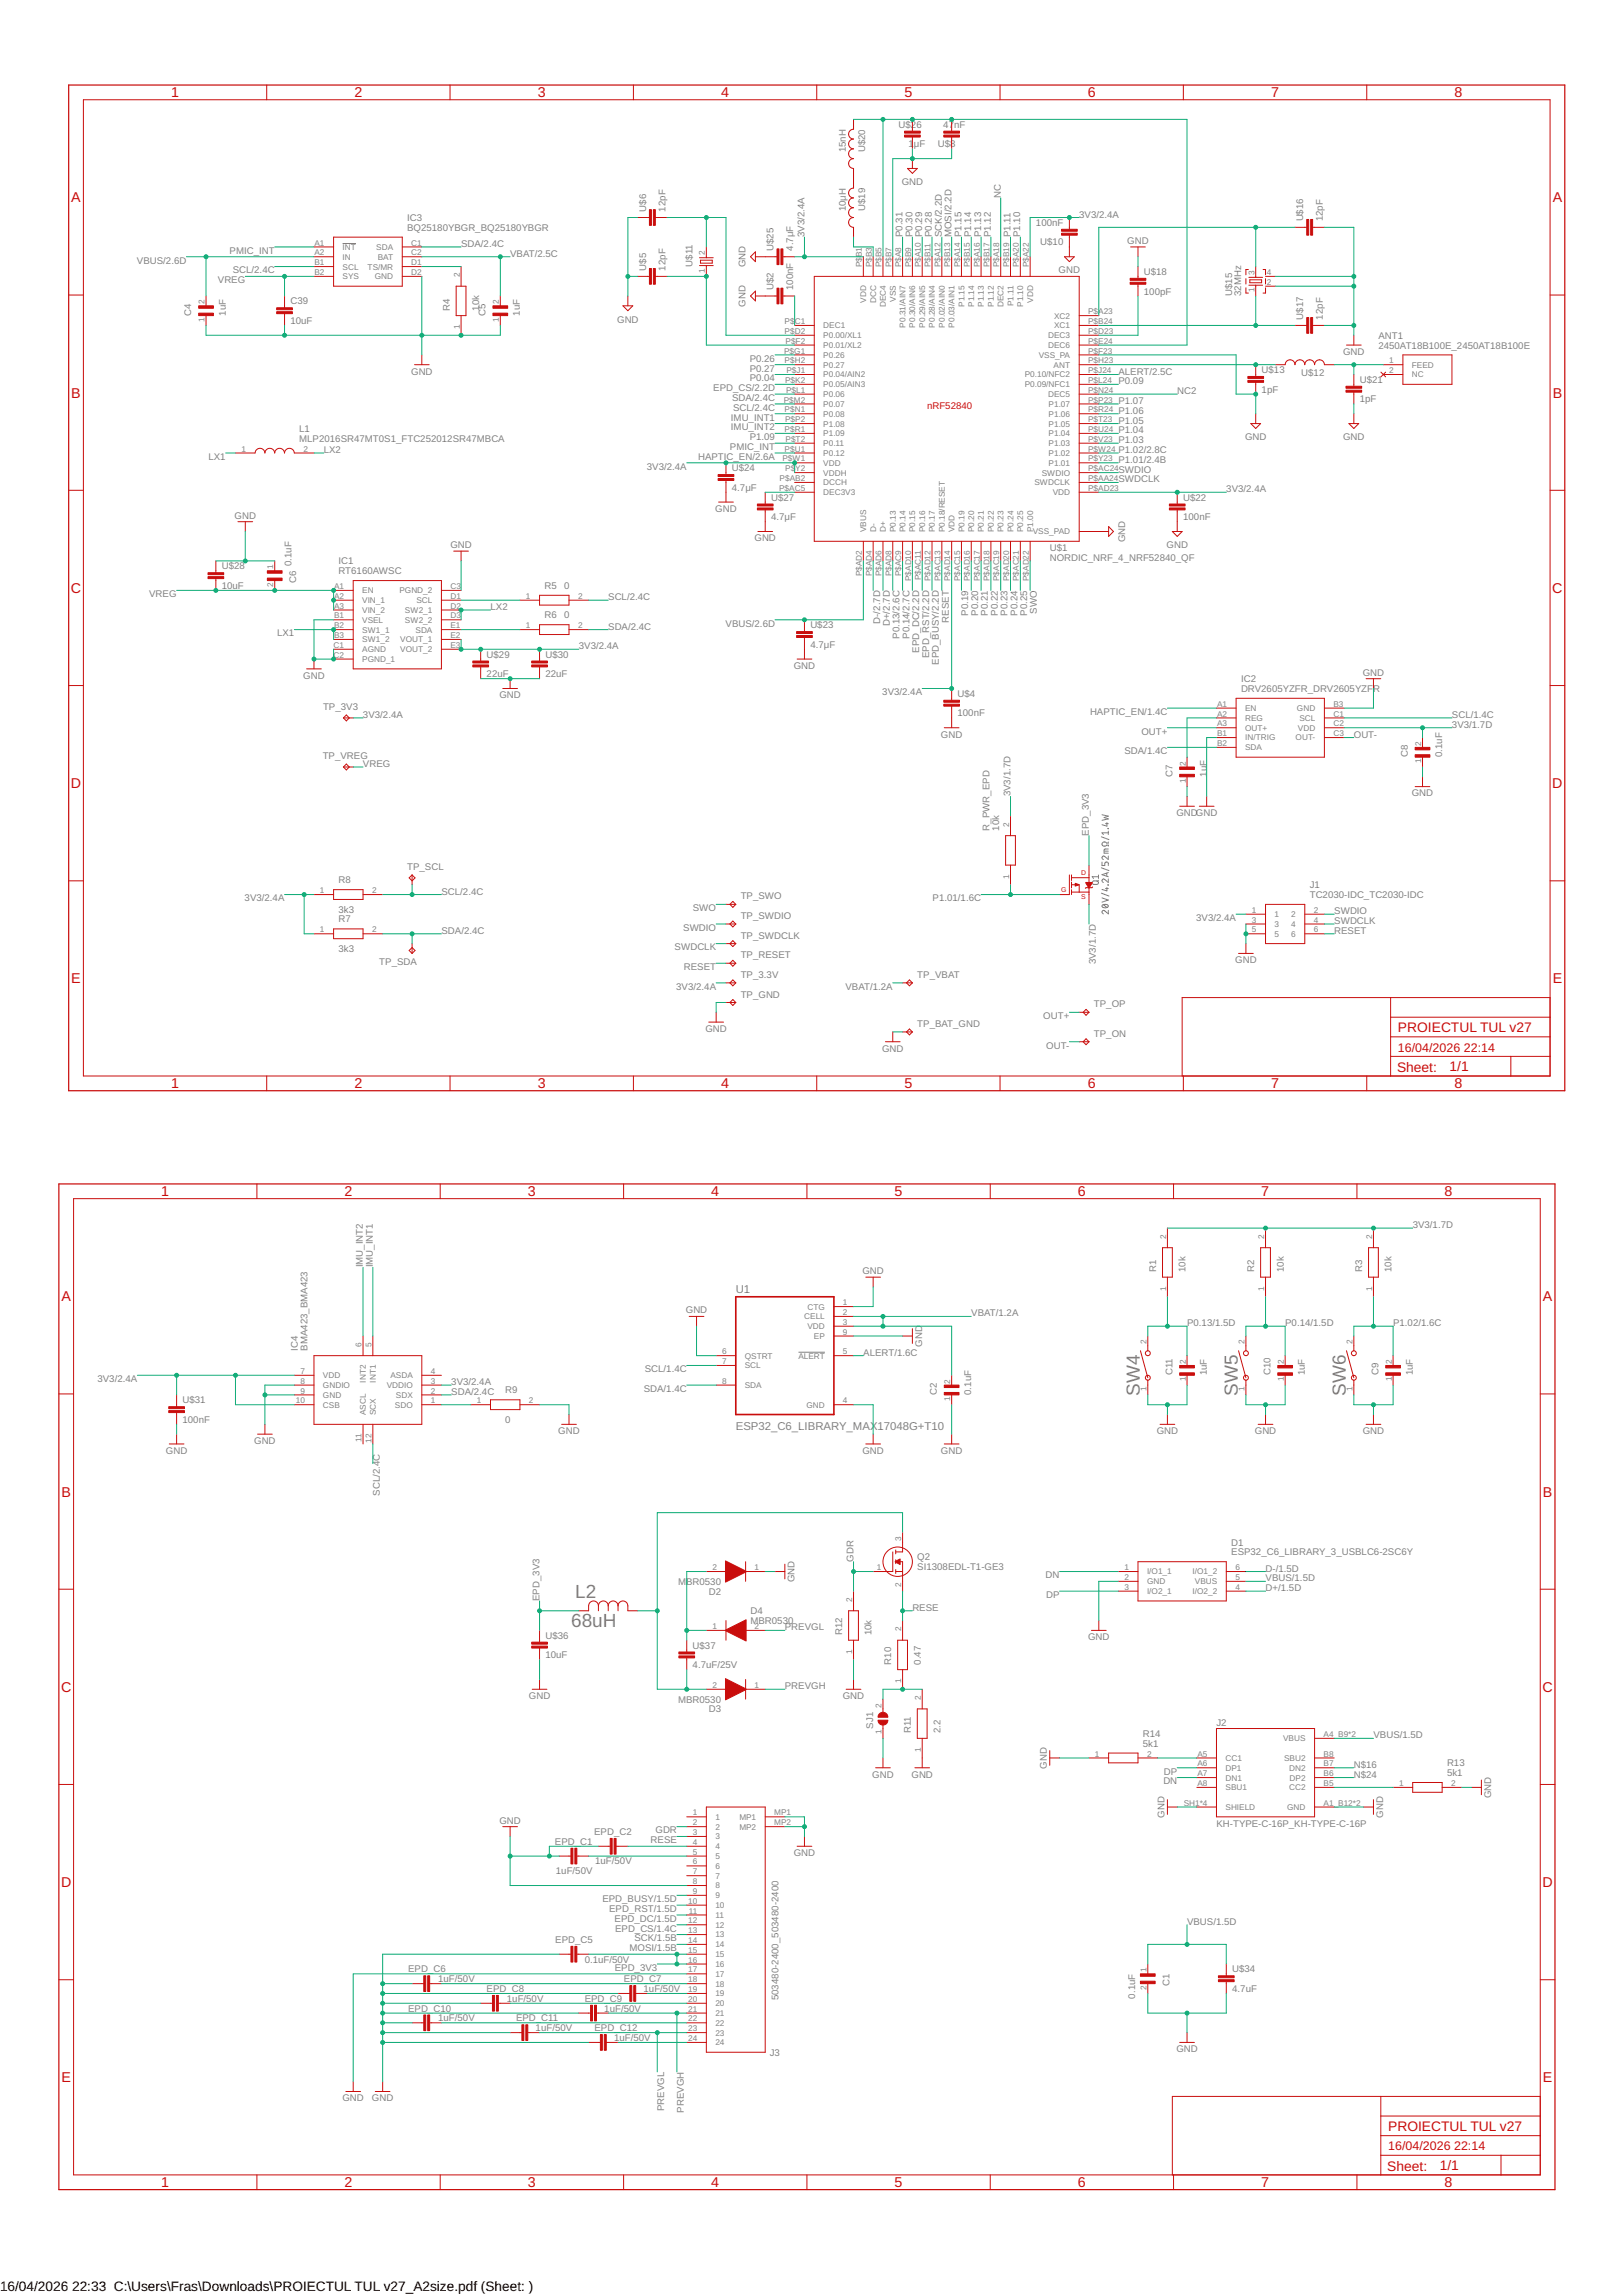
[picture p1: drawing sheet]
<svg xmlns="http://www.w3.org/2000/svg" width="420mm" height="594mm" viewBox="0 0 420 594" stroke-linecap="round" stroke-linejoin="round" font-family="sans-serif">
<defs><g id="words">
<g font-size="4.9" fill="#808080">
<text x="295.1" y="361.4" transform="rotate(-90 295.1 361.4)">SW4</text>
<text x="320.5" y="361.4" transform="rotate(-90 320.5 361.4)">SW5</text>
<text x="348.4" y="361.4" transform="rotate(-90 348.4 361.4)">SW6</text>
<text x="148.9" y="413.6">L2</text>
<text x="147.9" y="421.2">68uH</text>
</g>
<g font-size="3.7" fill="#c90d0c">
<text x="44.3" y="25.2">1</text>
<text x="91.8" y="25.2">2</text>
<text x="139.2" y="25.2">3</text>
<text x="186.7" y="25.2">4</text>
<text x="234.1" y="25.2">5</text>
<text x="281.6" y="25.2">6</text>
<text x="329.1" y="25.2">7</text>
<text x="376.5" y="25.2">8</text>
<text x="18.5" y="52.4">A</text>
<text x="402" y="52.4">A</text>
<text x="18.5" y="102.9">B</text>
<text x="402" y="102.9">B</text>
<text x="18.4" y="153.5">C</text>
<text x="401.8" y="153.5">C</text>
<text x="18.4" y="204">D</text>
<text x="401.8" y="204">D</text>
<text x="18.5" y="254.6">E</text>
<text x="402" y="254.6">E</text>
<text x="44.3" y="281.7">1</text>
<text x="91.8" y="281.7">2</text>
<text x="139.2" y="281.7">3</text>
<text x="186.7" y="281.7">4</text>
<text x="234.1" y="281.7">5</text>
<text x="281.6" y="281.7">6</text>
<text x="329.1" y="281.7">7</text>
<text x="376.5" y="281.7">8</text>
<text x="41.8" y="309.7">1</text>
<text x="89.2" y="309.7">2</text>
<text x="136.7" y="309.7">3</text>
<text x="184.1" y="309.7">4</text>
<text x="231.6" y="309.7">5</text>
<text x="279.1" y="309.7">6</text>
<text x="326.5" y="309.7">7</text>
<text x="374" y="309.7">8</text>
<text x="15.9" y="336.9">A</text>
<text x="399.4" y="336.9">A</text>
<text x="15.9" y="387.4">B</text>
<text x="399.4" y="387.4">B</text>
<text x="15.8" y="437.9">C</text>
<text x="399.3" y="437.9">C</text>
<text x="15.8" y="488.5">D</text>
<text x="399.3" y="488.5">D</text>
<text x="15.9" y="539">E</text>
<text x="399.4" y="539">E</text>
<text x="41.8" y="566.2">1</text>
<text x="89.2" y="566.2">2</text>
<text x="136.7" y="566.2">3</text>
<text x="184.1" y="566.2">4</text>
<text x="231.6" y="566.2">5</text>
<text x="279.1" y="566.2">6</text>
<text x="326.5" y="566.2">7</text>
<text x="374" y="566.2">8</text>
</g>
<g font-size="3.6" fill="#c90d0c">
<text x="361.9" y="267.1">PROIECTUL TUL v27</text>
<text x="361.7" y="277.4">Sheet:</text>
<text x="375.2" y="277.3">1/1</text>
<text x="359.4" y="551.6">PROIECTUL TUL v27</text>
<text x="359.1" y="561.9">Sheet:</text>
<text x="372.7" y="561.7">1/1</text>
</g>
<g font-size="3.5">
<text x="0" y="593.1">16/04/2026</text>
<text x="18.7" y="593.1">22:33 C:\Users\Fras\Downloads\PROIECTUL TUL v27_A2size.pdf (Sheet: )</text>
</g>
<g font-size="3.2" fill="#c90d0c">
<text x="361.9" y="272.2">16/04/2026</text>
<text x="379" y="272.2">22:14</text>
<text x="359.4" y="556.6">16/04/2026</text>
<text x="376.4" y="556.6">22:14</text>
</g>
<g font-size="2.9" fill="#808080">
<text x="190.5" y="334.7">U1</text>
<text x="190.5" y="370.2">ESP32_C6_LIBRARY_MAX17048G+T10</text>
</g>
<g font-size="2.5" fill="#808080">
<text x="232.6" y="33.1">U$26</text>
<text x="244.2" y="33.1">47</text>
<text x="247" y="33.1">nF</text>
<text x="218.9" y="39.4" transform="rotate(-90 218.9 39.4)">15nH</text>
<text x="224" y="39.4" transform="rotate(-90 224 39.4)">U$20</text>
<text x="235.2" y="38.2">1</text>
<text x="236.6" y="38.2">μF</text>
<text x="242.8" y="38.2">U$8</text>
<text x="233.4" y="47.9">GND</text>
<text x="259.1" y="51.2" transform="rotate(-90 259.1 51.2)">NC</text>
<text x="105.4" y="59.7">BQ25180YBGR_BQ25180YBGR</text>
<text x="105.4" y="57.2">IC3</text>
<text x="167.2" y="54.8" transform="rotate(-90 167.2 54.8)">U$6</text>
<text x="172.3" y="54.8" transform="rotate(-90 172.3 54.8)">12pF</text>
<text x="218.9" y="54.7" transform="rotate(-90 218.9 54.7)">10μH</text>
<text x="224" y="54.7" transform="rotate(-90 224 54.7)">U$19</text>
<text x="268.2" y="58.5">100nF</text>
<text x="279.4" y="56.3">3V3/2.4A</text>
<text x="337.4" y="57.3" transform="rotate(-90 337.4 57.3)">U$16</text>
<text x="342.5" y="57.3" transform="rotate(-90 342.5 57.3)">12pF</text>
<text x="59.4" y="65.7">PMIC_INT</text>
<text x="119.4" y="63.9">SDA/2.4C</text>
<text x="200.3" y="64.9" transform="rotate(-90 200.3 64.9)">U$25</text>
<text x="205.3" y="64.9" transform="rotate(-90 205.3 64.9)">4.7μF</text>
<text x="208.3" y="61.4" transform="rotate(-90 208.3 61.4)">3V3/2.4A</text>
<text x="233.7" y="61.4" transform="rotate(-90 233.7 61.4)">P0.31</text>
<text x="236.2" y="61.4" transform="rotate(-90 236.2 61.4)">P0.30</text>
<text x="238.7" y="61.4" transform="rotate(-90 238.7 61.4)">P0.29</text>
<text x="241.3" y="61.4" transform="rotate(-90 241.3 61.4)">P0.28</text>
<text x="243.8" y="61.4" transform="rotate(-90 243.8 61.4)">SCK/2.2D</text>
<text x="246.4" y="61.4" transform="rotate(-90 246.4 61.4)">MOSI/2.2D</text>
<text x="248.9" y="61.4" transform="rotate(-90 248.9 61.4)">P1.15</text>
<text x="251.4" y="61.4" transform="rotate(-90 251.4 61.4)">P1.14</text>
<text x="254" y="61.4" transform="rotate(-90 254 61.4)">P1.13</text>
<text x="256.5" y="61.4" transform="rotate(-90 256.5 61.4)">P1.12</text>
<text x="261.6" y="61.4" transform="rotate(-90 261.6 61.4)">P1.11</text>
<text x="264.1" y="61.4" transform="rotate(-90 264.1 61.4)">P1.10</text>
<text x="269.3" y="63.5">U$10</text>
<text x="291.8" y="63.2">GND</text>
<text x="35.5" y="68.2">VBUS/2.6D</text>
<text x="60.3" y="70.8">SCL/2.4C</text>
<text x="132.1" y="66.5">VBAT/2.5C</text>
<text x="167.2" y="70" transform="rotate(-90 167.2 70)">U$5</text>
<text x="172.3" y="70" transform="rotate(-90 172.3 70)">12pF</text>
<text x="179.3" y="69" transform="rotate(-90 179.3 69)">U$11</text>
<text x="193" y="69.2" transform="rotate(-90 193 69.2)">GND</text>
<text x="274.1" y="70.8">GND</text>
<text x="296.1" y="71.2">U$18</text>
<text x="56.4" y="73.3">VREG</text>
<text x="200.3" y="75.1" transform="rotate(-90 200.3 75.1)">U$2</text>
<text x="205.3" y="75.1" transform="rotate(-90 205.3 75.1)">100nF</text>
<text x="296.1" y="76.2">100pF</text>
<text x="319" y="76.6" transform="rotate(-90 319 76.6)">U$15</text>
<text x="321.3" y="76.6" transform="rotate(-90 321.3 76.6)">32MHz</text>
<text x="49.5" y="81.7" transform="rotate(-90 49.5 81.7)">C4</text>
<text x="58.4" y="81.7" transform="rotate(-90 58.4 81.7)">1uF</text>
<text x="75.2" y="83.9">10uF</text>
<text x="75.2" y="78.8">C39</text>
<text x="116.4" y="80.4" transform="rotate(-90 116.4 80.4)">R4</text>
<text x="124.1" y="80.4" transform="rotate(-90 124.1 80.4)">10k</text>
<text x="125.7" y="81.7" transform="rotate(-90 125.7 81.7)">C5</text>
<text x="134.6" y="81.7" transform="rotate(-90 134.6 81.7)">1uF</text>
<text x="159.8" y="83.5">GND</text>
<text x="193" y="79.4" transform="rotate(-90 193 79.4)">GND</text>
<text x="337.4" y="82.7" transform="rotate(-90 337.4 82.7)">U$17</text>
<text x="342.5" y="82.7" transform="rotate(-90 342.5 82.7)">12pF</text>
<text x="356.8" y="87.7">ANT1</text>
<text x="194.1" y="93.6">P0.26</text>
<text x="347.7" y="91.9">GND</text>
<text x="356.8" y="90.2">2450AT18B100E_2450AT18B100E</text>
<text x="106.4" y="96.9">GND</text>
<text x="184.6" y="101.3">EPD_CS/2.2D</text>
<text x="194.1" y="96.2">P0.27</text>
<text x="194.1" y="98.7">P0.04</text>
<text x="289.5" y="96.9">ALERT/2.5C</text>
<text x="289.5" y="99.5">P0.09</text>
<text x="326.6" y="101.6">1pF</text>
<text x="326.6" y="96.6">U$13</text>
<text x="336.9" y="97.5">U$12</text>
<text x="352" y="99.1">U$21</text>
<text x="189.5" y="103.8">SDA/2.4C</text>
<text x="189.8" y="106.3">SCL/2.4C</text>
<text x="289.5" y="104.6">P1.07</text>
<text x="289.5" y="107.1">P1.06</text>
<text x="304.8" y="102">NC2</text>
<text x="352" y="104.2">1pF</text>
<text x="77.5" y="111.8">L1</text>
<text x="189.2" y="108.9">IMU_INT1</text>
<text x="189.2" y="111.4">IMU_INT2</text>
<text x="194.1" y="114">P1.09</text>
<text x="289.5" y="109.6">P1.05</text>
<text x="289.5" y="112.2">P1.04</text>
<text x="322.3" y="114">GND</text>
<text x="347.7" y="114">GND</text>
<text x="53.9" y="119">LX1</text>
<text x="77.5" y="114.3">MLP2016SR47MT0S1_FTC252012SR47MBCA</text>
<text x="83.8" y="117.3">LX2</text>
<text x="180.7" y="119">HAPTIC_EN/2.6A</text>
<text x="189" y="116.5">PMIC_INT</text>
<text x="289.5" y="119.8">P1.01/2.4B</text>
<text x="289.5" y="114.7">P1.03</text>
<text x="289.5" y="117.3">P1.02/2.8C</text>
<text x="167.5" y="121.6">3V3/2.4A</text>
<text x="189.5" y="122">U$24</text>
<text x="289.5" y="124.9">SWDCLK</text>
<text x="289.5" y="122.3">SWDIO</text>
<text x="189.5" y="127">4.7μF</text>
<text x="199.6" y="129.6">U$27</text>
<text x="306.3" y="129.6">U$22</text>
<text x="317.5" y="127.4">3V3/2.4A</text>
<text x="60.7" y="134.3">GND</text>
<text x="185.2" y="132.5">GND</text>
<text x="199.6" y="134.7">4.7μF</text>
<text x="306.3" y="134.7">100nF</text>
<text x="116.6" y="141.9">GND</text>
<text x="195.3" y="140.1">GND</text>
<text x="271.8" y="142.7">U$1</text>
<text x="291.3" y="140.4" transform="rotate(-90 291.3 140.4)">GND</text>
<text x="302" y="141.9">GND</text>
<text x="57.4" y="147.4">U$28</text>
<text x="75.4" y="146.5" transform="rotate(-90 75.4 146.5)">0.1uF</text>
<text x="87.6" y="148.6">RT6160AWSC</text>
<text x="87.6" y="146.1">IC1</text>
<text x="271.8" y="145.2">NORDIC_NRF_4_NRF52840_QF</text>
<text x="38.6" y="154.6">VREG</text>
<text x="57.4" y="152.4">10uF</text>
<text x="76.7" y="150.9" transform="rotate(-90 76.7 150.9)">C6</text>
<text x="141" y="152.4">R5</text>
<text x="146" y="152.4">0</text>
<text x="157.5" y="155.4">SCL/2.4C</text>
<text x="127" y="157.9">LX2</text>
<text x="141" y="160.1">R6</text>
<text x="146" y="160.1">0</text>
<text x="227.8" y="161.4" transform="rotate(-90 227.8 161.4)">D-/2.7D</text>
<text x="245.6" y="161.2" transform="rotate(-90 245.6 161.2)">RESET</text>
<text x="250.7" y="159.4" transform="rotate(-90 250.7 159.4)">P0.19</text>
<text x="253.2" y="159.4" transform="rotate(-90 253.2 159.4)">P0.20</text>
<text x="255.8" y="159.4" transform="rotate(-90 255.8 159.4)">P0.21</text>
<text x="258.3" y="159.4" transform="rotate(-90 258.3 159.4)">P0.22</text>
<text x="260.8" y="159.4" transform="rotate(-90 260.8 159.4)">P0.23</text>
<text x="263.4" y="159.4" transform="rotate(-90 263.4 159.4)">P0.24</text>
<text x="265.9" y="159.4" transform="rotate(-90 265.9 159.4)">P0.25</text>
<text x="268.4" y="158.9" transform="rotate(-90 268.4 158.9)">SWO</text>
<text x="71.7" y="164.8">LX1</text>
<text x="157.5" y="163">SDA/2.4C</text>
<text x="187.8" y="162.2">VBUS/2.6D</text>
<text x="209.8" y="167.7">4.7μF</text>
<text x="209.8" y="162.6">U$23</text>
<text x="230.4" y="162.1" transform="rotate(-90 230.4 162.1)">D+/2.7D</text>
<text x="232.9" y="165.4" transform="rotate(-90 232.9 165.4)">P0.13/2.6C</text>
<text x="235.4" y="165.4" transform="rotate(-90 235.4 165.4)">P0.14/2.7C</text>
<text x="126" y="170.2">U$29</text>
<text x="141.2" y="170.2">U$30</text>
<text x="149.8" y="168.1">3V3/2.4A</text>
<text x="205.5" y="173.1">GND</text>
<text x="238" y="169" transform="rotate(-90 238 169)">EPD_DC/2.2D</text>
<text x="240.5" y="170.4" transform="rotate(-90 240.5 170.4)">EPD_RST/2.2D</text>
<text x="243.1" y="172.1" transform="rotate(-90 243.1 172.1)">EPD_BUSY/2.2D</text>
<text x="78.5" y="175.7">GND</text>
<text x="126" y="175.3">22uF</text>
<text x="141.2" y="175.3">22uF</text>
<text x="228.4" y="180">3V3/2.4A</text>
<text x="321.3" y="179.1">DRV2605YZFR_DRV2605YZFR</text>
<text x="321.3" y="176.6">IC2</text>
<text x="352.8" y="174.9">GND</text>
<text x="83.6" y="183.8">TP_3V3</text>
<text x="94" y="185.8">3V3/2.4A</text>
<text x="129.3" y="180.8">GND</text>
<text x="247.9" y="185.5">100nF</text>
<text x="247.9" y="180.4">U$4</text>
<text x="282.2" y="185.1">HAPTIC_EN/1.4C</text>
<text x="375.9" y="185.8">SCL/1.4C</text>
<text x="243.6" y="190.9">GND</text>
<text x="295.5" y="190.2">OUT+</text>
<text x="350.5" y="190.9">OUT-</text>
<text x="375.9" y="188.4">3V3/1.7D</text>
<text x="83.5" y="196.5">TP_VREG</text>
<text x="291.1" y="195.2">SDA/1.4C</text>
<text x="364.4" y="196" transform="rotate(-90 364.4 196)">C8</text>
<text x="373.3" y="196" transform="rotate(-90 373.3 196)">0.1uF</text>
<text x="94" y="198.5">VREG</text>
<text x="303.5" y="201.1" transform="rotate(-90 303.5 201.1)">C7</text>
<text x="312.4" y="201.1" transform="rotate(-90 312.4 201.1)">1uF</text>
<text x="261.6" y="206.2" transform="rotate(-90 261.6 206.2)">3V3/1.7D</text>
<text x="365.5" y="206.2">GND</text>
<text x="256.1" y="215" transform="rotate(-90 256.1 215)">R_PWR_EPD</text>
<text x="258.7" y="215" transform="rotate(-90 258.7 215)">10k</text>
<text x="304.5" y="211.2">GNDGND</text>
<text x="281.9" y="216.3" transform="rotate(-90 281.9 216.3)">EPD_3V3</text>
<text x="105.4" y="225.2">TP_SCL</text>
<text x="63.3" y="233.3">3V3/2.4A</text>
<text x="87.6" y="228.6">R8</text>
<text x="114.3" y="231.6">SCL/2.4C</text>
<text x="191.7" y="232.8">TP_SWO</text>
<text x="241.4" y="233.3">P1.01/1.6C</text>
<text x="339.1" y="232.4">TC2030-IDC_TC2030-IDC</text>
<text x="339.1" y="229.9">J1</text>
<text x="87.6" y="236.3">3k3</text>
<text x="87.6" y="238.8">R7</text>
<text x="179.4" y="235.9">SWO</text>
<text x="191.7" y="237.9">TP_SWDIO</text>
<text x="309.7" y="238.4">3V3/2.4A</text>
<text x="345.4" y="239.2">SWDCLK</text>
<text x="345.4" y="236.6">SWDIO</text>
<text x="114.3" y="241.7">SDA/2.4C</text>
<text x="176.9" y="241">SWDIO</text>
<text x="191.7" y="243">TP_SWDCLK</text>
<text x="345.4" y="241.7">RESET</text>
<text x="87.6" y="246.4">3k3</text>
<text x="98.2" y="249.8">TP_SDA</text>
<text x="174.6" y="246">SWDCLK</text>
<text x="177" y="251.1">RESET</text>
<text x="191.7" y="248.1">TP_RESET</text>
<text x="283.7" y="249.6" transform="rotate(-90 283.7 249.6)">3V3/1.7D</text>
<text x="319.8" y="249.3">GND</text>
<text x="175.1" y="256.2">3V3/2.4A</text>
<text x="191.7" y="253.1">TP_3.3V</text>
<text x="218.9" y="256.2">VBAT/1.2A</text>
<text x="237.5" y="253.1">TP_VBAT</text>
<text x="191.7" y="258.2">TP_GND</text>
<text x="270.1" y="263.8">OUT+</text>
<text x="283.2" y="260.8">TP_OP</text>
<text x="182.6" y="267.1">GND</text>
<text x="237.5" y="265.8">TP_BAT_GND</text>
<text x="283.2" y="268.4">TP_ON</text>
<text x="228.3" y="272.2">GND</text>
<text x="270.9" y="271.4">OUT-</text>
<text x="365.7" y="317.9">3V3/1.7D</text>
<text x="94" y="328.1" transform="rotate(-90 94 328.1)">IMU_INT2</text>
<text x="96.5" y="328.1" transform="rotate(-90 96.5 328.1)">IMU_INT1</text>
<text x="223.3" y="329.8">GND</text>
<text x="299.3" y="329.3" transform="rotate(-90 299.3 329.3)">R1</text>
<text x="306.9" y="329.3" transform="rotate(-90 306.9 329.3)">10k</text>
<text x="324.7" y="329.3" transform="rotate(-90 324.7 329.3)">R2</text>
<text x="332.3" y="329.3" transform="rotate(-90 332.3 329.3)">10k</text>
<text x="352.6" y="329.3" transform="rotate(-90 352.6 329.3)">R3</text>
<text x="360.3" y="329.3" transform="rotate(-90 360.3 329.3)">10k</text>
<text x="177.5" y="340">GND</text>
<text x="251.4" y="340.8">VBAT/1.2A</text>
<text x="307.3" y="343.3">P0.13/1.5D</text>
<text x="332.7" y="343.3">P0.14/1.5D</text>
<text x="360.6" y="343.3">P1.02/1.6C</text>
<text x="77.1" y="349.7" transform="rotate(-90 77.1 349.7)">IC4</text>
<text x="79.6" y="349.7" transform="rotate(-90 79.6 349.7)">BMA423_BMA423</text>
<text x="223.5" y="350.9">ALERT/1.6C</text>
<text x="238.7" y="348.6" transform="rotate(-90 238.7 348.6)">GND</text>
<text x="25.2" y="357.8">3V3/2.4A</text>
<text x="116.8" y="358.5">3V3/2.4A</text>
<text x="166.9" y="355.2">SCL/1.4C</text>
<text x="303.5" y="356" transform="rotate(-90 303.5 356)">C11</text>
<text x="312.4" y="356" transform="rotate(-90 312.4 356)">1uF</text>
<text x="328.9" y="356" transform="rotate(-90 328.9 356)">C10</text>
<text x="337.8" y="356" transform="rotate(-90 337.8 356)">1uF</text>
<text x="356.8" y="356" transform="rotate(-90 356.8 356)">C9</text>
<text x="365.7" y="356" transform="rotate(-90 365.7 356)">1uF</text>
<text x="47.2" y="363.2">U$31</text>
<text x="116.8" y="361.1">SDA/2.4C</text>
<text x="130.8" y="360.7">R9</text>
<text x="166.6" y="360.3">SDA/1.4C</text>
<text x="242.5" y="361.1" transform="rotate(-90 242.5 361.1)">C2</text>
<text x="251.4" y="361.1" transform="rotate(-90 251.4 361.1)">0.1uF</text>
<text x="47.2" y="368.3">100nF</text>
<text x="130.8" y="368.3">0</text>
<text x="144.5" y="371.2">GND</text>
<text x="299.5" y="371.2">GND</text>
<text x="324.9" y="371.2">GND</text>
<text x="352.8" y="371.2">GND</text>
<text x="42.9" y="376.3">GND</text>
<text x="65.8" y="373.8">GND</text>
<text x="223.3" y="376.3">GND</text>
<text x="243.6" y="376.3">GND</text>
<text x="98.3" y="387.2" transform="rotate(-90 98.3 387.2)">SCL/2.4C</text>
<text x="318.7" y="400.1">D1</text>
<text x="221" y="404.3" transform="rotate(-90 221 404.3)">GDR</text>
<text x="237.5" y="406.4">SI1308EDL-T1-GE3</text>
<text x="237.5" y="403.9">Q2</text>
<text x="318.7" y="402.6">ESP32_C6_LIBRARY_3_USBLC6-2SC6Y</text>
<text x="327.6" y="406.8">D-/1.5D</text>
<text x="175.5" y="410.2">MBR0530</text>
<text x="183.5" y="412.8">D2</text>
<text x="205.7" y="409.6" transform="rotate(-90 205.7 409.6)">GND</text>
<text x="270.7" y="408.6">DN</text>
<text x="270.8" y="413.7">DP</text>
<text x="327.6" y="409.3">VBUS/1.5D</text>
<text x="327.6" y="411.9">D+/1.5D</text>
<text x="139.7" y="414.4" transform="rotate(-90 139.7 414.4)">EPD_3V3</text>
<text x="194.3" y="417.8">D4</text>
<text x="236.2" y="417">RESE</text>
<text x="141.2" y="424.2">U$36</text>
<text x="194.3" y="420.4">MBR0530</text>
<text x="203.2" y="422">PREVGL</text>
<text x="218" y="423.3" transform="rotate(-90 218 423.3)">R12</text>
<text x="225.7" y="423.3" transform="rotate(-90 225.7 423.3)">10k</text>
<text x="281.7" y="424.6">GND</text>
<text x="141.2" y="429.3">10uF</text>
<text x="179.3" y="431.8">4.7uF/25V</text>
<text x="179.3" y="426.7">U$37</text>
<text x="230.7" y="430.9" transform="rotate(-90 230.7 430.9)">R10</text>
<text x="238.4" y="430.9" transform="rotate(-90 238.4 430.9)">0.47</text>
<text x="203.2" y="437.3">PREVGH</text>
<text x="136.9" y="439.8">GND</text>
<text x="175.5" y="440.7">MBR0530</text>
<text x="183.5" y="443.2">D3</text>
<text x="218.2" y="439.8">GND</text>
<text x="226" y="447.4" transform="rotate(-90 226 447.4)">SJ1</text>
<text x="235.8" y="448.7" transform="rotate(-90 235.8 448.7)">R11</text>
<text x="243.4" y="448.7" transform="rotate(-90 243.4 448.7)">2.2</text>
<text x="295.9" y="449.6">R14</text>
<text x="314.9" y="446.7">J2</text>
<text x="355.6" y="450">VBUS/1.5D</text>
<text x="295.9" y="452.1">5k1</text>
<text x="225.8" y="460.1">GND</text>
<text x="236" y="460.1">GND</text>
<text x="271" y="457.8" transform="rotate(-90 271 457.8)">GND</text>
<text x="301.2" y="461.9">DN</text>
<text x="301.3" y="459.4">DP</text>
<text x="350.5" y="457.6">N$16</text>
<text x="350.5" y="460.1">N$24</text>
<text x="374.6" y="459.8">5k1</text>
<text x="374.6" y="457.2">R13</text>
<text x="386" y="465.4" transform="rotate(-90 386 465.4)">GND</text>
<text x="129.3" y="472.1">GND</text>
<text x="301.5" y="470.5" transform="rotate(-90 301.5 470.5)">GND</text>
<text x="314.9" y="472.8">KH-TYPE-C-16P_KH-TYPE-C-16P</text>
<text x="358.1" y="470.5" transform="rotate(-90 358.1 470.5)">GND</text>
<text x="143.7" y="477.5">EPD_C1</text>
<text x="153.8" y="475">EPD_C2</text>
<text x="168.4" y="477.2">RESE</text>
<text x="169.7" y="474.6">GDR</text>
<text x="143.9" y="485.2">1uF/50V</text>
<text x="154.1" y="482.6">1uF/50V</text>
<text x="205.5" y="480.5">GND</text>
<text x="155.9" y="492.4">EPD_BUSY/1.5D</text>
<text x="157.7" y="494.9">EPD_RST/1.5D</text>
<text x="159.1" y="497.5">EPD_DC/1.5D</text>
<text x="143.7" y="502.9">EPD_C5</text>
<text x="159.2" y="500">EPD_CS/1.4C</text>
<text x="164.2" y="502.6">SCK/1.5B</text>
<text x="307.3" y="498.2">VBUS/1.5D</text>
<text x="151.4" y="508">0.1uF/50V</text>
<text x="163" y="505.1">MOSI/1.5B</text>
<text x="105.7" y="510.6">EPD_C6</text>
<text x="113.4" y="513.1">1uF/50V</text>
<text x="126" y="515.6">EPD_C8</text>
<text x="159.2" y="510.2">EPD_3V3</text>
<text x="161.5" y="513.1">EPD_C7</text>
<text x="166.6" y="515.6">1uF/50V</text>
<text x="302.7" y="514.1" transform="rotate(-90 302.7 514.1)">C1</text>
<text x="319" y="515.6">4.7uF</text>
<text x="319" y="510.6">U$34</text>
<text x="105.7" y="520.7">EPD_C10</text>
<text x="131.2" y="518.2">1uF/50V</text>
<text x="151.4" y="518.2">EPD_C9</text>
<text x="156.4" y="520.7">1uF/50V</text>
<text x="201.5" y="517.8" transform="rotate(-90 201.5 517.8)">503480-2400_503480-2400</text>
<text x="293.8" y="517.3" transform="rotate(-90 293.8 517.3)">0.1uF</text>
<text x="113.4" y="523.3">1uF/50V</text>
<text x="133.6" y="523.3">EPD_C11</text>
<text x="138.7" y="525.8">1uF/50V</text>
<text x="153.9" y="525.8">EPD_C12</text>
<text x="159" y="528.3">1uF/50V</text>
<text x="199.3" y="532.1">J3</text>
<text x="304.5" y="531.3">GND</text>
<text x="88.7" y="543.9">GND</text>
<text x="96.3" y="543.9">GND</text>
<text x="171.9" y="546.5" transform="rotate(-90 171.9 546.5)">PREVGL</text>
<text x="177" y="546.9" transform="rotate(-90 177 546.9)">PREVGH</text>
</g>
<text font-size="2.5" fill="#c90d0c" x="240" y="105.8">nRF52840</text>
<g font-size="2.1" fill="#808080">
<text x="81.4" y="63.6">A1</text>
<text x="88.7" y="64.7">INT</text>
<text x="97.4" y="64.7">SDA</text>
<text x="106.5" y="63.6">C1</text>
<text x="81.4" y="66.1">A2</text>
<text x="81.4" y="68.7">B1</text>
<text x="81.4" y="71.2">B2</text>
<text x="88.7" y="67.2">IN</text>
<text x="88.7" y="69.8">SCL</text>
<text x="95.2" y="69.8">TS/MR</text>
<text x="97.8" y="67.2">BAT</text>
<text x="106.5" y="66.1">C2</text>
<text x="106.5" y="68.7">D1</text>
<text x="106.5" y="71.2">D2</text>
<text x="119" y="71.8" transform="rotate(-90 119 71.8)">2</text>
<text x="182.5" y="70.6" transform="rotate(-90 182.5 70.6)">1</text>
<text x="182.5" y="66.1" transform="rotate(-90 182.5 66.1)">2</text>
<text x="223.1" y="69.2" transform="rotate(-90 223.1 69.2)">P$B1</text>
<text x="225.7" y="69.2" transform="rotate(-90 225.7 69.2)">P$B3</text>
<text x="228.2" y="69.2" transform="rotate(-90 228.2 69.2)">P$B5</text>
<text x="230.8" y="69.2" transform="rotate(-90 230.8 69.2)">P$B7</text>
<text x="233.3" y="69.2" transform="rotate(-90 233.3 69.2)">P$A8</text>
<text x="235.8" y="69.2" transform="rotate(-90 235.8 69.2)">P$B9</text>
<text x="238.4" y="69.2" transform="rotate(-90 238.4 69.2)">P$A10</text>
<text x="240.9" y="69.2" transform="rotate(-90 240.9 69.2)">P$B11</text>
<text x="243.5" y="69.2" transform="rotate(-90 243.5 69.2)">P$A12</text>
<text x="246" y="69.2" transform="rotate(-90 246 69.2)">P$B13</text>
<text x="248.5" y="69.2" transform="rotate(-90 248.5 69.2)">P$A14</text>
<text x="251.1" y="69.2" transform="rotate(-90 251.1 69.2)">P$B15</text>
<text x="253.6" y="69.2" transform="rotate(-90 253.6 69.2)">P$A16</text>
<text x="256.2" y="69.2" transform="rotate(-90 256.2 69.2)">P$B17</text>
<text x="258.7" y="69.2" transform="rotate(-90 258.7 69.2)">P$A18</text>
<text x="261.2" y="69.2" transform="rotate(-90 261.2 69.2)">P$B19</text>
<text x="263.8" y="69.2" transform="rotate(-90 263.8 69.2)">P$A20</text>
<text x="266.3" y="69.2" transform="rotate(-90 266.3 69.2)">P$A22</text>
<text x="324.7" y="71.2" transform="rotate(-90 324.7 71.2)">3</text>
<text x="328" y="71.2">4</text>
<text x="88.7" y="72.3">SYS</text>
<text x="97" y="72.3">GND</text>
<text x="324.7" y="75.6" transform="rotate(-90 324.7 75.6)">1</text>
<text x="328" y="73.7">2</text>
<text x="53" y="83.2" transform="rotate(-90 53 83.2)">1</text>
<text x="53" y="78.8" transform="rotate(-90 53 78.8)">2</text>
<text x="129.2" y="83.2" transform="rotate(-90 129.2 83.2)">1</text>
<text x="129.2" y="78.8" transform="rotate(-90 129.2 78.8)">2</text>
<text x="203.1" y="83.9">P$</text>
<text x="205.7" y="83.9">C1</text>
<text x="224.3" y="78.4" transform="rotate(-90 224.3 78.4)">VDD</text>
<text x="226.8" y="78.5" transform="rotate(-90 226.8 78.5)">DCC</text>
<text x="229.3" y="79.6" transform="rotate(-90 229.3 79.6)">DEC4</text>
<text x="231.9" y="78.1" transform="rotate(-90 231.9 78.1)">VSS</text>
<text x="249.7" y="79.5" transform="rotate(-90 249.7 79.5)">P1.15</text>
<text x="252.2" y="79.5" transform="rotate(-90 252.2 79.5)">P1.14</text>
<text x="254.7" y="79.5" transform="rotate(-90 254.7 79.5)">P1.13</text>
<text x="257.3" y="79.5" transform="rotate(-90 257.3 79.5)">P1.12</text>
<text x="259.8" y="79.6" transform="rotate(-90 259.8 79.6)">DEC2</text>
<text x="262.4" y="79.3" transform="rotate(-90 262.4 79.3)">P1.11</text>
<text x="264.9" y="79.5" transform="rotate(-90 264.9 79.5)">P1.10</text>
<text x="267.4" y="78.4" transform="rotate(-90 267.4 78.4)">VDD</text>
<text x="272.9" y="82.5">XC2</text>
<text x="281.7" y="83.9">P$B24</text>
<text x="281.7" y="81.4">P$A23</text>
<text x="119" y="85.2" transform="rotate(-90 119 85.2)">1</text>
<text x="203.1" y="86.4">P$D2</text>
<text x="203.4" y="89">P$F2</text>
<text x="213.1" y="85">DEC1</text>
<text x="213.1" y="87.6">P0.00/XL1</text>
<text x="234.4" y="84.8" transform="rotate(-90 234.4 84.8)">P0.31/AIN7</text>
<text x="237" y="84.8" transform="rotate(-90 237 84.8)">P0.30/AIN6</text>
<text x="239.5" y="84.8" transform="rotate(-90 239.5 84.8)">P0.29/AIN5</text>
<text x="242" y="84.8" transform="rotate(-90 242 84.8)">P0.28/AIN4</text>
<text x="244.6" y="84.8" transform="rotate(-90 244.6 84.8)">P0.02/AIN0</text>
<text x="247.1" y="84.8" transform="rotate(-90 247.1 84.8)">P0.03/AIN1</text>
<text x="271.3" y="87.6">DEC3</text>
<text x="272.9" y="85">XC1</text>
<text x="281.7" y="89">P$E24</text>
<text x="281.7" y="86.4">P$D23</text>
<text x="203" y="91.5">P$G1</text>
<text x="203.1" y="94.1">P$H2</text>
<text x="213.1" y="90.1">P0.01/XL2</text>
<text x="213.1" y="92.6">P0.26</text>
<text x="213.1" y="95.2">P0.27</text>
<text x="268.9" y="92.6">VSS_PA</text>
<text x="271.3" y="90.1">DEC6</text>
<text x="272.8" y="95.2">ANT</text>
<text x="281.7" y="94.1">P$H23</text>
<text x="281.7" y="91.5">P$F23</text>
<text x="359.7" y="94.1">1</text>
<text x="365.5" y="95.2">FEED</text>
<text x="203.3" y="99.1">P$K2</text>
<text x="203.5" y="101.7">P$L1</text>
<text x="203.6" y="96.6">P$J1</text>
<text x="213.1" y="97.7">P0.04/AIN2</text>
<text x="213.1" y="100.2">P0.05/AIN3</text>
<text x="265.3" y="100.2">P0.09/NFC1</text>
<text x="265.3" y="97.7">P0.10/NFC2</text>
<text x="281.7" y="101.7">P$N24</text>
<text x="281.7" y="99.1">P$L24</text>
<text x="281.7" y="96.6">P$J24</text>
<text x="359.7" y="96.6">2</text>
<text x="365.5" y="97.7">NC</text>
<text x="202.9" y="104.2">P$M2</text>
<text x="203.1" y="106.8">P$N1</text>
<text x="213.1" y="102.8">P0.06</text>
<text x="213.1" y="105.3">P0.07</text>
<text x="213.1" y="107.9">P0.08</text>
<text x="271.3" y="102.8">DEC5</text>
<text x="271.5" y="107.9">P1.06</text>
<text x="271.5" y="105.3">P1.07</text>
<text x="281.7" y="106.8">P$R24</text>
<text x="281.7" y="104.2">P$P23</text>
<text x="203.1" y="111.8">P$R1</text>
<text x="203.3" y="109.3">P$P2</text>
<text x="213.1" y="110.4">P1.08</text>
<text x="213.1" y="112.9">P1.09</text>
<text x="271.5" y="112.9">P1.04</text>
<text x="271.5" y="110.4">P1.05</text>
<text x="281.7" y="111.8">P$U24</text>
<text x="281.7" y="109.3">P$T23</text>
<text x="62.5" y="116.9">1</text>
<text x="78.5" y="116.9">2</text>
<text x="202.5" y="119.4">P$W1</text>
<text x="203.1" y="116.9">P$U1</text>
<text x="203.4" y="114.4">P$T2</text>
<text x="213.1" y="115.5">P0.11</text>
<text x="213.1" y="118">P0.12</text>
<text x="271.5" y="118">P1.02</text>
<text x="271.5" y="115.5">P1.03</text>
<text x="281.7" y="119.4">P$Y23</text>
<text x="281.7" y="116.9">P$W24</text>
<text x="281.7" y="114.4">P$V23</text>
<text x="201.8" y="124.5">P$AB2</text>
<text x="203.3" y="122">P$</text>
<text x="205.9" y="122">Y2</text>
<text x="213.1" y="120.6">VDD</text>
<text x="213.1" y="123.1">VDDH</text>
<text x="213.1" y="125.6">DCCH</text>
<text x="267.8" y="125.6">SWDCLK</text>
<text x="269.7" y="123.1">SWDIO</text>
<text x="271.5" y="120.6">P1.01</text>
<text x="281.7" y="124.5">P$AA24</text>
<text x="281.7" y="122">P$AC24</text>
<text x="201.7" y="127.1">P$AC5</text>
<text x="213.1" y="128.2">DEC3V3</text>
<text x="272.5" y="128.2">VDD</text>
<text x="281.7" y="127.1">P$AD23</text>
<text x="224.3" y="137.8" transform="rotate(-90 224.3 137.8)">VBUS</text>
<text x="226.8" y="137.8" transform="rotate(-90 226.8 137.8)">D-</text>
<text x="229.3" y="137.8" transform="rotate(-90 229.3 137.8)">D+</text>
<text x="231.9" y="137.8" transform="rotate(-90 231.9 137.8)">P0.13</text>
<text x="234.4" y="137.8" transform="rotate(-90 234.4 137.8)">P0.14</text>
<text x="237" y="137.8" transform="rotate(-90 237 137.8)">P0.15</text>
<text x="239.5" y="137.8" transform="rotate(-90 239.5 137.8)">P0.16</text>
<text x="242" y="137.8" transform="rotate(-90 242 137.8)">P0.17</text>
<text x="244.6" y="137.8" transform="rotate(-90 244.6 137.8)">P0.18/RESET</text>
<text x="247.1" y="137.8" transform="rotate(-90 247.1 137.8)">VDD</text>
<text x="249.7" y="137.8" transform="rotate(-90 249.7 137.8)">P0.19</text>
<text x="252.2" y="137.8" transform="rotate(-90 252.2 137.8)">P0.20</text>
<text x="254.7" y="137.8" transform="rotate(-90 254.7 137.8)">P0.21</text>
<text x="257.3" y="137.8" transform="rotate(-90 257.3 137.8)">P0.22</text>
<text x="259.8" y="137.8" transform="rotate(-90 259.8 137.8)">P0.23</text>
<text x="262.4" y="137.8" transform="rotate(-90 262.4 137.8)">P0.24</text>
<text x="264.9" y="137.8" transform="rotate(-90 264.9 137.8)">P0.25</text>
<text x="267.4" y="137.8" transform="rotate(-90 267.4 137.8)">P1.00</text>
<text x="267.4" y="138.3">VSS_PAD</text>
<text x="70.8" y="147.4" transform="rotate(-90 70.8 147.4)">1</text>
<text x="223.1" y="149.2" transform="rotate(-90 223.1 149.2)">P$AD2</text>
<text x="225.7" y="149.2" transform="rotate(-90 225.7 149.2)">P$AD4</text>
<text x="228.2" y="149.2" transform="rotate(-90 228.2 149.2)">P$AD6</text>
<text x="230.8" y="149.2" transform="rotate(-90 230.8 149.2)">P$AD8</text>
<text x="233.3" y="149.2" transform="rotate(-90 233.3 149.2)">P$AC9</text>
<text x="70.8" y="151.8" transform="rotate(-90 70.8 151.8)">2</text>
<text x="86.5" y="152.5">A1</text>
<text x="86.5" y="155">A2</text>
<text x="93.8" y="153.6">EN</text>
<text x="103.4" y="153.6">PGND_2</text>
<text x="116.6" y="152.5">C3</text>
<text x="116.6" y="155">D1</text>
<text x="136.2" y="155">1</text>
<text x="149.6" y="155">2</text>
<text x="235.8" y="150.4" transform="rotate(-90 235.8 150.4)">P$AD10</text>
<text x="238.4" y="150.2" transform="rotate(-90 238.4 150.2)">P$AC11</text>
<text x="240.9" y="150.4" transform="rotate(-90 240.9 150.4)">P$AD12</text>
<text x="243.5" y="150.4" transform="rotate(-90 243.5 150.4)">P$AC13</text>
<text x="246" y="150.4" transform="rotate(-90 246 150.4)">P$AD14</text>
<text x="248.5" y="150.4" transform="rotate(-90 248.5 150.4)">P$AC15</text>
<text x="251.1" y="150.4" transform="rotate(-90 251.1 150.4)">P$AD16</text>
<text x="253.6" y="150.4" transform="rotate(-90 253.6 150.4)">P$AC17</text>
<text x="256.2" y="150.4" transform="rotate(-90 256.2 150.4)">P$AD18</text>
<text x="258.7" y="150.4" transform="rotate(-90 258.7 150.4)">P$AC19</text>
<text x="261.2" y="150.4" transform="rotate(-90 261.2 150.4)">P$AD20</text>
<text x="263.8" y="150.4" transform="rotate(-90 263.8 150.4)">P$AC21</text>
<text x="266.3" y="150.4" transform="rotate(-90 266.3 150.4)">P$AD22</text>
<text x="86.5" y="157.5">A3</text>
<text x="86.5" y="160.1">B1</text>
<text x="93.8" y="156.1">VIN_1</text>
<text x="93.8" y="158.7">VIN_2</text>
<text x="93.8" y="161.2">VSEL</text>
<text x="104.8" y="158.7">SW2_1</text>
<text x="104.8" y="161.2">SW2_2</text>
<text x="107.8" y="156.1">SCL</text>
<text x="116.6" y="157.5">D2</text>
<text x="116.6" y="160.1">D3</text>
<text x="86.4" y="167.7">C1</text>
<text x="86.5" y="162.6">B2</text>
<text x="86.5" y="165.2">B3</text>
<text x="93.8" y="163.7">SW1_1</text>
<text x="93.8" y="166.3">SW1_2</text>
<text x="103.6" y="166.3">VOUT_1</text>
<text x="107.6" y="163.7">SDA</text>
<text x="116.6" y="162.6">E1</text>
<text x="116.6" y="165.2">E2</text>
<text x="116.6" y="167.7">E3</text>
<text x="136.2" y="162.6">1</text>
<text x="149.6" y="162.6">2</text>
<text x="86.4" y="170.2">C2</text>
<text x="93.8" y="168.8">AGND</text>
<text x="93.8" y="171.4">PGND_1</text>
<text x="103.6" y="168.8">VOUT_2</text>
<text x="315.1" y="182.9">A1</text>
<text x="315.1" y="185.5">A2</text>
<text x="322.3" y="184.1">EN</text>
<text x="335.8" y="184.1">GND</text>
<text x="345.2" y="182.9">B3</text>
<text x="345.2" y="185.5">C1</text>
<text x="315.1" y="188">A3</text>
<text x="315.1" y="190.6">B1</text>
<text x="322.3" y="186.6">REG</text>
<text x="322.3" y="189.1">OUT+</text>
<text x="322.3" y="191.7">IN/TRIG</text>
<text x="335.4" y="191.7">OUT-</text>
<text x="336" y="189.1">VDD</text>
<text x="336.4" y="186.6">SCL</text>
<text x="345.2" y="188">C2</text>
<text x="345.2" y="190.6">C3</text>
<text x="315.1" y="193.1">B2</text>
<text x="322.3" y="194.2">SDA</text>
<text x="367.9" y="197.5" transform="rotate(-90 367.9 197.5)">1</text>
<text x="367.9" y="193.1" transform="rotate(-90 367.9 193.1)">2</text>
<text x="307" y="202.6" transform="rotate(-90 307 202.6)">1</text>
<text x="307" y="198.2" transform="rotate(-90 307 198.2)">2</text>
<text x="261.2" y="214" transform="rotate(-90 261.2 214)">2</text>
<text x="261.2" y="227.5" transform="rotate(-90 261.2 227.5)">1</text>
<text x="82.8" y="231.2">1</text>
<text x="96.3" y="231.2">2</text>
<text x="324.1" y="236.3">1</text>
<text x="324.1" y="238.8">3</text>
<text x="330" y="237.4">1</text>
<text x="330" y="239.9">3</text>
<text x="334.3" y="237.4">2</text>
<text x="334.3" y="239.9">4</text>
<text x="340.1" y="236.3">2</text>
<text x="340.1" y="238.8">4</text>
<text x="82.8" y="241.4">1</text>
<text x="96.3" y="241.4">2</text>
<text x="324.1" y="241.4">5</text>
<text x="330" y="242.5">5</text>
<text x="334.3" y="242.5">6</text>
<text x="340.1" y="241.4">6</text>
<text x="301.9" y="320.7" transform="rotate(-90 301.9 320.7)">2</text>
<text x="327.3" y="320.7" transform="rotate(-90 327.3 320.7)">2</text>
<text x="355.2" y="320.7" transform="rotate(-90 355.2 320.7)">2</text>
<text x="301.9" y="334.1" transform="rotate(-90 301.9 334.1)">1</text>
<text x="327.3" y="334.1" transform="rotate(-90 327.3 334.1)">1</text>
<text x="355.2" y="334.1" transform="rotate(-90 355.2 334.1)">1</text>
<text x="208.2" y="341.5">CELL</text>
<text x="209" y="339">CTG</text>
<text x="218.2" y="337.9">1</text>
<text x="218.2" y="340.4">2</text>
<text x="209" y="344.1">VDD</text>
<text x="210.7" y="346.6">EP</text>
<text x="218.2" y="343">3</text>
<text x="218.2" y="345.5">9</text>
<text x="93.6" y="348.6" transform="rotate(-90 93.6 348.6)">6</text>
<text x="96.2" y="348.6" transform="rotate(-90 96.2 348.6)">5</text>
<text x="187" y="350.6">6</text>
<text x="187" y="353.1">7</text>
<text x="192.8" y="351.7">QSTRT</text>
<text x="206.7" y="351.7">ALERT</text>
<text x="218.2" y="350.6">5</text>
<text x="296.8" y="348" transform="rotate(-90 296.8 348)">2</text>
<text x="307" y="353.1" transform="rotate(-90 307 353.1)">2</text>
<text x="322.2" y="348" transform="rotate(-90 322.2 348)">2</text>
<text x="332.3" y="353.1" transform="rotate(-90 332.3 353.1)">2</text>
<text x="350.1" y="348" transform="rotate(-90 350.1 348)">2</text>
<text x="360.3" y="353.1" transform="rotate(-90 360.3 353.1)">2</text>
<text x="77.8" y="355.6">7</text>
<text x="77.8" y="358.2">8</text>
<text x="83.6" y="356.8">VDD</text>
<text x="83.6" y="359.3">GNDIO</text>
<text x="94.7" y="357.9" transform="rotate(-90 94.7 357.9)">INT2</text>
<text x="97.3" y="357.9" transform="rotate(-90 97.3 357.9)">INT1</text>
<text x="100.1" y="359.3">VDDIO</text>
<text x="101.1" y="356.8">ASDA</text>
<text x="111.5" y="358.2">3</text>
<text x="111.5" y="355.6">4</text>
<text x="187" y="358.2">8</text>
<text x="192.8" y="354.2">SCL</text>
<text x="192.8" y="359.3">SDA</text>
<text x="246" y="358.2" transform="rotate(-90 246 358.2)">2</text>
<text x="307" y="357.5" transform="rotate(-90 307 357.5)">1</text>
<text x="332.3" y="357.5" transform="rotate(-90 332.3 357.5)">1</text>
<text x="360.3" y="357.5" transform="rotate(-90 360.3 357.5)">1</text>
<text x="76.6" y="363.3">10</text>
<text x="77.8" y="360.7">9</text>
<text x="83.6" y="361.8">GND</text>
<text x="83.6" y="364.4">CSB</text>
<text x="102.2" y="364.4">SDO</text>
<text x="102.5" y="361.8">SDX</text>
<text x="111.5" y="363.3">1</text>
<text x="111.5" y="360.7">2</text>
<text x="123.5" y="363.3">1</text>
<text x="136.9" y="363.3">2</text>
<text x="208.8" y="364.4">GND</text>
<text x="218.2" y="363.3">4</text>
<text x="246" y="362.6" transform="rotate(-90 246 362.6)">1</text>
<text x="296.8" y="360.1" transform="rotate(-90 296.8 360.1)">1</text>
<text x="322.2" y="360.1" transform="rotate(-90 322.2 360.1)">1</text>
<text x="350.1" y="360.1" transform="rotate(-90 350.1 360.1)">1</text>
<text x="94.7" y="366.4" transform="rotate(-90 94.7 366.4)">ASCL</text>
<text x="97.3" y="366.4" transform="rotate(-90 97.3 366.4)">SCX</text>
<text x="93.6" y="373.3" transform="rotate(-90 93.6 373.3)">11</text>
<text x="96.2" y="373.4" transform="rotate(-90 96.2 373.4)">12</text>
<text x="233.3" y="398.8" transform="rotate(-90 233.3 398.8)">3</text>
<text x="184.4" y="406.4">2</text>
<text x="195.4" y="406.4">1</text>
<text x="227" y="406.4">1</text>
<text x="291.1" y="406.4">1</text>
<text x="296.9" y="407.6">I/O1_1</text>
<text x="308.7" y="407.6">I/O1_2</text>
<text x="319.8" y="406.4">6</text>
<text x="233.3" y="410.9" transform="rotate(-90 233.3 410.9)">2</text>
<text x="291.1" y="409">2</text>
<text x="291.1" y="411.5">3</text>
<text x="296.9" y="410.1">GND</text>
<text x="296.9" y="412.6">I/O2_1</text>
<text x="308.7" y="412.6">I/O2_2</text>
<text x="309.3" y="410.1">VBUS</text>
<text x="319.8" y="409">5</text>
<text x="319.8" y="411.5">4</text>
<text x="220.6" y="414.6" transform="rotate(-90 220.6 414.6)">2</text>
<text x="184.4" y="421.7">1</text>
<text x="195.4" y="421.7">2</text>
<text x="233.3" y="422.2" transform="rotate(-90 233.3 422.2)">2</text>
<text x="220.6" y="428.1" transform="rotate(-90 220.6 428.1)">1</text>
<text x="184.4" y="436.9">2</text>
<text x="195.4" y="436.9">1</text>
<text x="233.3" y="435.7" transform="rotate(-90 233.3 435.7)">1</text>
<text x="228.2" y="442" transform="rotate(-90 228.2 442)">2</text>
<text x="238.4" y="440" transform="rotate(-90 238.4 440)">2</text>
<text x="228.2" y="449" transform="rotate(-90 228.2 449)">1</text>
<text x="342.7" y="449.6">A4_B9*2</text>
<text x="238.4" y="453.5" transform="rotate(-90 238.4 453.5)">1</text>
<text x="283.5" y="454.7">1</text>
<text x="296.9" y="454.7">2</text>
<text x="310" y="454.7">A5</text>
<text x="317.3" y="455.8">CC1</text>
<text x="332.2" y="450.7">VBUS</text>
<text x="332.4" y="455.8">SBU2</text>
<text x="342.7" y="454.7">B8</text>
<text x="310" y="457.2">A6</text>
<text x="310" y="459.8">A7</text>
<text x="317.3" y="458.4">DP1</text>
<text x="317.3" y="460.9">DN1</text>
<text x="333.7" y="458.4">DN2</text>
<text x="333.8" y="460.9">DP2</text>
<text x="342.7" y="459.8">B6</text>
<text x="342.7" y="457.2">B7</text>
<text x="306.4" y="467.4">SH1*4</text>
<text x="310" y="462.3">A8</text>
<text x="317.3" y="463.4">SBU1</text>
<text x="333.7" y="463.4">CC2</text>
<text x="342.7" y="467.4">A1_B12*2</text>
<text x="342.7" y="462.3">B5</text>
<text x="362.2" y="462.3">1</text>
<text x="375.7" y="462.3">2</text>
<text x="179.3" y="469.9">1</text>
<text x="179.3" y="472.5">2</text>
<text x="185.2" y="471.1">1</text>
<text x="185.2" y="473.6">2</text>
<text x="191.4" y="471.1">MP1</text>
<text x="191.4" y="473.6">MP2</text>
<text x="200.4" y="469.9">MP1</text>
<text x="200.4" y="472.5">MP2</text>
<text x="317.3" y="468.5">SHIELD</text>
<text x="333.2" y="468.5">GND</text>
<text x="179.3" y="475">3</text>
<text x="179.3" y="477.6">4</text>
<text x="185.2" y="476.1">3</text>
<text x="185.2" y="478.7">4</text>
<text x="179.3" y="480.1">5</text>
<text x="179.3" y="482.6">6</text>
<text x="179.3" y="485.2">7</text>
<text x="185.2" y="481.2">5</text>
<text x="185.2" y="483.8">6</text>
<text x="179.3" y="487.7">8</text>
<text x="179.3" y="490.3">9</text>
<text x="185.2" y="486.3">7</text>
<text x="185.2" y="488.8">8</text>
<text x="185.2" y="491.4">9</text>
<text x="178.2" y="492.8">10</text>
<text x="178.2" y="497.9">12</text>
<text x="178.3" y="495.3">11</text>
<text x="185.2" y="493.9">10</text>
<text x="185.2" y="496.5">11</text>
<text x="178.2" y="500.4">13</text>
<text x="178.2" y="503">14</text>
<text x="185.2" y="499">12</text>
<text x="185.2" y="501.5">13</text>
<text x="178.2" y="505.5">15</text>
<text x="178.2" y="508">16</text>
<text x="185.2" y="504.1">14</text>
<text x="185.2" y="506.6">15</text>
<text x="185.2" y="509.2">16</text>
<text x="178.2" y="510.6">17</text>
<text x="178.2" y="513.1">18</text>
<text x="178.2" y="515.7">19</text>
<text x="185.2" y="511.7">17</text>
<text x="185.2" y="514.2">18</text>
<text x="296.8" y="515" transform="rotate(-90 296.8 515)">2</text>
<text x="296.8" y="510.6" transform="rotate(-90 296.8 510.6)">1</text>
<text x="178.2" y="518.2">20</text>
<text x="178.2" y="520.7">21</text>
<text x="185.2" y="516.8">19</text>
<text x="185.2" y="519.3">20</text>
<text x="185.2" y="521.9">21</text>
<text x="178.2" y="523.3">22</text>
<text x="178.2" y="525.8">23</text>
<text x="185.2" y="524.4">22</text>
<text x="185.2" y="526.9">23</text>
<text x="178.2" y="528.4">24</text>
<text x="185.2" y="529.5">24</text>
</g>
<g font-size="1.8" fill="#c90d0c">
<text x="279.9" y="226.5">D</text>
<text x="274.7" y="230.8">G</text>
<text x="279.9" y="232.8">S</text>
</g>
</g></defs>
<g fill="none" stroke="#808080" stroke-width=".26">
<path d="M88.7 63h3.4M285.1 216.6l2 .7M285.3 210.9l1.6 .4-1.1 .3 1.1 .4-1.6 .3M286.2 213.2h.7M286.6 212.9v.9l-1.3-.3M286.9 214.4h.1M286.9 219.8h-.9l-.2 .2v.9h1.1M286.9 218v.2h-.4a.62 .62 0 0 0-1-.2 .62 .62 0 0 0 0 1 .62 .62 0 0 0 1-.2h.4v.2M286.9 215.1v.9M286.9 215.6h-1.6l.3 .4M282.9 228.2l1-.2a.46 .46 0 0 1 .5 .5 .46 .46 0 0 1-.5 .4l-1-.1zM284.4 227.9l-.4 .3"/>
<path d="M284.4 226.9h-1.7l.4 .5M284.4 226.5v.9M285.1 231.2l2 .7M285.1 224.6l2 .8M285.3 223.2v.8h.7v-.5a.46 .46 0 0 1 .5-.3 .46 .46 0 0 1 .4 .3v.5M285.3 232.4l1.6 .6-1.6 .5M285.4 234.3a.91 .91 0 0 1 1.5 .4 .9 .9 0 0 1-.9 .3 .9 .9 0 0 1-.7-.6zM285.6 234.2l1 .7M285.8 220.3h1.1M286.2 230h.7M286.5 226v.8M286.6 229.7v.9l-1.3-.3"/>
<path d="M286.8 229l.1 .1zM286.9 235.6v1l-.9-.8a.44 .44 0 0 0-.7 .1 .44 .44 0 0 0 .3 .7M286.9 227.5v.9l-.9-.7a.44 .44 0 0 0-.7 .1 .44 .44 0 0 0 .3 .6M286.9 221.6v.9l-.9-.8a.44 .44 0 0 0-.7 .2 .44 .44 0 0 0 .3 .6M286.9 225.9l-1.6 .5 1.6 .5M206.7 350h6.9"/>
</g>
<g fill="none" stroke="#c90d0c" stroke-width=".26">
<path d="M21.6 25.8h379.7v252.7h-379.7zM69 22v3.8M116.5 22v3.8M164 22v3.8M211.4 22v3.8M221 30.9v2.5a1.27 1.27 0 0 0-1.3 1.3 1.27 1.27 0 0 0 1.3 1.3 1.27 1.27 0 0 0-1.3 1.3 1.27 1.27 0 0 0 1.3 1.2 1.27 1.27 0 0 0-1.3 1.3 1.27 1.27 0 0 0 1.3 1.3 1.27 1.27 0 0 0-1.3 1.2 1.27 1.27 0 0 0 1.3 1.3v5.1a1.27 1.27 0 0 0-1.3 1.3 1.27 1.27 0 0 0 1.3 1.2 1.27 1.27 0 0 0-1.3 1.3 1.27 1.27 0 0 0 1.3 1.3 1.27 1.27 0 0 0-1.3 1.2 1.27 1.27 0 0 0 1.3 1.3 1.27 1.27 0 0 0-1.3 1.3 1.27 1.27 0 0 0 1.3 1.2v2.6M236.2 30.9v3.1M236.2 35.5v3M246.4 30.9v3.1M246.4 35.5v3M258.9 22v3.8M306.3 22v3.8"/>
<path d="M353.8 22v3.8M165.1 56.3h3M169.7 56.3h3M234.9 43.6h2.6l-1.3 1.3zM236.2 41.1v2.5M276.8 56.3v3.1M335.2 58.8h3.1M339.8 58.8h3.1M17.8 76.4h3.8M53.3 76.6v2.6M73.7 76.6v3.1M81.3 71.5h5.1"/>
<path d="M81.3 66.5h5.1M81.3 63.9h5.1M81.3 69h5.1M86.4 61.4h17.7v12.7h-17.7zM104.1 71.5h5.1M104.1 66.5h5.1M104.1 63.9h5.1M104.1 69h5.1M118.1 74.1h2.5v7.6h-2.5zM119.4 69v5.1M129.5 76.6v2.6M161.3 79.2h2.5l-1.3 1.2z"/>
<path d="M162.5 76.6v2.6M165.1 71.5h3M169.7 71.5h3M181.1 66.7h3.5M181.1 68.7h3.5M181.3 67.4h3.1v.7h-3.1zM182.9 63.9v2.8M182.9 68.7v2.8M195.6 76.6h5.5M195.6 65.2v2.5l-1.3-1.2zM195.6 75.4v2.5l-1.3-1.3zM195.6 66.5h5.5"/>
<path d="M202.7 76.6h3M202.7 66.5h3M210.8 71.5h68.6v68.6h-68.6zM223.5 66.5v5M226 66.5v5M228.6 66.5v5M231.1 66.5v5M233.7 66.5v5M236.2 66.5v5M238.7 66.5v5M241.3 66.5v5M243.8 66.5v5"/>
<path d="M246.4 66.5v5M248.9 66.5v5M251.4 66.5v5M254 66.5v5M256.5 66.5v5M259.1 66.5v5M261.6 66.5v5M264.1 66.5v5M266.7 66.5v5M275.6 66.5h2.5l-1.3 1.2zM276.8 60.9v5.6M292.7 63.9h3.8"/>
<path d="M294.6 63.9v2.6M294.6 69v3.1M294.6 73.6v3M322.5 74.5v1.4h.7M322.5 72.1v1.4M323.2 69.8h-.7v1.3M323.3 71.8h3.6M323.3 73.8h3.6M323.6 72.4h3v.8h-3zM325.1 69v2.8M325.1 73.8v2.8M327 69.8h.6v1.3"/>
<path d="M327.6 71.5h2.6M327.6 72.1v1.4M327.6 74.5v1.4h-.6M327.6 74.1h2.6M401.3 76.4h3.8M53.3 81.7v2.5M73.7 81.2v3M107.3 94.4h3.8M109.2 91.9v2.5M119.4 81.7v5.1M129.5 81.7v2.5M205.7 84.2h5.1"/>
<path d="M205.7 86.8h5.1M205.7 89.3h5.1M205.7 91.9h5.1M205.7 94.4h5.1M205.7 96.9h5.1M205.7 99.5h5.1M279.4 84.2h5.1M279.4 86.8h5.1M279.4 89.3h5.1M279.4 91.9h5.1M279.4 94.4h5.1M279.4 96.9h5.1"/>
<path d="M279.4 99.5h5.1M279.4 81.7h5.1M325.1 94.4v3.1M325.1 99v3M330.2 94.4h2.5a1.27 1.27 0 0 1 1.3-1.3 1.27 1.27 0 0 1 1.2 1.3 1.27 1.27 0 0 1 1.3-1.3 1.27 1.27 0 0 1 1.3 1.3 1.27 1.27 0 0 1 1.2-1.3 1.27 1.27 0 0 1 1.3 1.3 1.27 1.27 0 0 1 1.3-1.3 1.27 1.27 0 0 1 1.3 1.3h2.5M335.2 84.2h3.1M339.8 84.2h3.1M348.6 89.3h3.8M350.5 86.8v2.5M350.5 96.9v3.1M357.5 96.3l1.2 1.3M358.1 94.4h5.1"/>
<path d="M358.1 96.9h5.1M358.7 96.3l-1.2 1.3M363.2 91.9h12.7v7.6h-12.7zM61 117.3h5a1.27 1.27 0 0 1 1.3-1.3 1.27 1.27 0 0 1 1.3 1.3 1.27 1.27 0 0 1 1.2-1.3 1.27 1.27 0 0 1 1.3 1.3 1.27 1.27 0 0 1 1.3-1.3 1.27 1.27 0 0 1 1.3 1.3 1.27 1.27 0 0 1 1.2-1.3 1.27 1.27 0 0 1 1.3 1.3h5.1M187.9 119.8v3.1M205.7 109.6h5.1M205.7 102h5.1M205.7 104.6h5.1M205.7 107.1h5.1M205.7 112.2h5.1M205.7 119.8h5.1M205.7 114.7h5.1"/>
<path d="M205.7 117.3h5.1M279.4 109.6h5.1M279.4 102h5.1M279.4 104.6h5.1M279.4 107.1h5.1M279.4 112.2h5.1M279.4 119.8h5.1M279.4 114.7h5.1M279.4 117.3h5.1M323.8 109.6h2.5l-1.2 1.3zM325.1 107.1v2.5M349.2 109.6h2.5l-1.2 1.3z"/>
<path d="M350.5 101.5v3.1M350.5 107.1v2.5M17.8 126.9h3.8M61.6 135h3.8M63.5 135v2.6M186 130h3.8M187.9 124.4v5.6M196.2 137.6h3.8M198.1 127.4v3.1M198.1 132v5.6M205.7 124.9h5.1M205.7 122.3h5.1"/>
<path d="M205.7 127.4h5.1M279.4 137.6h7.6M279.4 124.9h5.1M279.4 122.3h5.1M279.4 127.4h5.1M287 136.3l1.2 1.3-1.2 1.3zM303.5 137.6h2.5l-1.2 1.3zM304.8 127.4v3.1M304.8 132v5.6M401.3 126.9h3.8M55.9 145.2v3.1M55.9 149.8v3"/>
<path d="M71.1 145.2v2.5M71.1 150.3v2.5M86.4 152.8h5M86.4 155.4h5M86.4 157.9h5M91.4 150.3h22.9v22.8h-22.9zM114.3 152.8h5.1M114.3 155.4h5.1M114.3 157.9h5.1M117.5 142.7h3.8M119.4 142.7v2.5M134.6 155.4h5.1"/>
<path d="M139.7 154.1h7.6v2.5h-7.6zM147.3 155.4h5.1M223.5 140.1v5.1M226 140.1v5.1M228.6 140.1v5.1M231.1 140.1v5.1M233.7 140.1v5.1M236.2 140.1v5.1M238.7 140.1v5.1M241.3 140.1v5.1M243.8 140.1v5.1M246.4 140.1v5.1"/>
<path d="M248.9 140.1v5.1M251.4 140.1v5.1M254 140.1v5.1M256.5 140.1v5.1M259.1 140.1v5.1M261.6 140.1v5.1M264.1 140.1v5.1M266.7 140.1v5.1M17.8 177.5h3.8M79.4 173.1h3.8M81.3 170.6v2.5M86.4 170.6h5"/>
<path d="M86.4 160.4h5M86.4 163h5M86.4 165.5h5M86.4 168.1h5M114.3 160.4h5.1M114.3 163h5.1M114.3 165.5h5.1M114.3 168.1h5.1M124.4 168.1v3M124.4 172.6v3.1M130.2 178.2h3.8M132.1 175.7v2.5"/>
<path d="M134.6 163h5.1M139.7 161.7h7.6v2.6h-7.6zM139.7 168.1v3M139.7 172.6v3.1M147.3 163h5.1M206.4 170.6h3.8M208.3 160.4v3.1M208.3 165v5.6M246.4 178.2v3.1M353.7 175.7h3.8M355.6 175.7v2.5M401.3 177.5h3.8"/>
<path d="M88.9 185.8h2.5M88.9 198.5h2.5M89.7 185.1l.7 .7-.7 .8-.8-.8zM89.7 197.8l.7 .7-.7 .8-.8-.8zM244.5 188.4h3.8M246.4 182.8v5.6M307.3 196v2.5M314.9 185.8h5.1M314.9 188.4h5.1M314.9 183.3h5.1M314.9 190.9h5.1M314.9 193.5h5.1"/>
<path d="M320 180.8h22.9v15.2h-22.9zM342.9 185.8h5M342.9 188.4h5M342.9 183.3h5M342.9 190.9h5M368.3 190.9v2.6M368.3 196v2.5M260.3 216.3h2.6v7.6h-2.6zM261.6 211.2v5.1M305.4 208.7h3.8M307.3 201.1v2.5M307.3 206.2v2.5"/>
<path d="M310.5 208.7h3.8M312.4 206.2v2.5M366.4 203.6h3.8M368.3 201.1v2.5M17.8 228h3.8M81.3 231.6h5.1M86.4 230.3h7.6v2.5h-7.6zM94 231.6h5.1M105.9 227.2l.8-.7 .7 .7-.7 .8zM106.7 226.5v2.5M187.9 234.1h2.6M187.9 239.2h2.6"/>
<path d="M189 234.1l.7-.8 .8 .8-.8 .8zM189 239.2l.7-.8 .8 .8-.8 .7zM261.6 223.9v5.1M276.8 226.5v5.1h-2.5M277.4 229h2v1.9M277.4 226.5v1.4M277.4 228.3v1.5M277.4 230.3v1.3M277.4 230.9h4.5M277.4 227.2h4.5M281.9 223.9v4.5M281.9 229.8v4.3"/>
<path d="M282.9 229.6l-.2 .2h-1.5l-.2 .2M322.5 236.6h5.1M322.5 239.2h5.1M327.6 234.1h10.2v10.2h-10.2zM337.8 236.6h5.1M337.8 239.2h5.1M401.3 228h3.8M81.3 241.7h5.1M86.4 240.5h7.6v2.5h-7.6zM94 241.7h5.1M105.9 246l.8-.7 .7 .7-.7 .8zM106.7 244.3v2.5"/>
<path d="M187.9 244.3h2.6M187.9 249.3h2.6M187.9 254.4h2.6M187.9 259.5h2.6M189 244.3l.7-.8 .8 .8-.8 .7zM189 249.3l.7-.7 .8 .7-.8 .8zM189 254.4l.7-.7 .8 .7-.8 .8zM189 259.5l.7-.8 .8 .8-.8 .8zM233.7 254.4h2.5M234.7 254.4l.7-.7 .8 .7-.8 .8zM320.6 246.8h3.8M322.5 244.3v2.5"/>
<path d="M322.5 241.7h5.1M337.8 241.7h5.1M360 258.2v20.3M401.3 258.2h-95.3v20.3M69 278.5v3.8M116.5 278.5v3.8M164 278.5v3.8M183.5 264.6h3.8M185.4 262v2.6M211.4 278.5v3.8M229.2 269.7h3.8M231.1 267.1v2.6"/>
<path d="M233.7 267.1h2.5M234.7 267.1l.7-.7 .8 .7-.8 .8zM258.9 278.5v3.8M279.4 262h2.5M279.4 269.7h2.5M280.4 262l.8-.7 .7 .7-.7 .8zM280.4 269.7l.8-.8 .7 .8-.7 .7zM306.3 278.5v3.8M353.8 278.5v3.8M360 273.5h41.3M360 268.4h41.3M360 263.3h41.3"/>
<path d="M391.1 273.5v5M19 310.3h379.7v252.7h-379.7zM66.5 306.5v3.8M114 306.5v3.8M161.4 306.5v3.8M208.9 306.5v3.8M256.3 306.5v3.8M302.2 317.9v5.1M303.8 306.5v3.8M327.6 317.9v5.1M351.3 306.5v3.8M355.6 317.9v5.1"/>
<path d="M215.9 338.2h5.1M224.1 330.6h3.8M226 330.6v2.5M300.9 323h2.6v7.6h-2.6zM302.2 330.6v5.1M326.3 323h2.6v7.6h-2.6zM327.6 330.6v5.1M354.3 323h2.5v7.6h-2.5zM355.6 330.6v5.1M76.2 358.5h5.1M76.2 356h5.1M81.3 350.9h27.9v17.8h-27.9z"/>
<path d="M94 345.8v5.1M96.5 345.8v5.1M109.2 358.5h5.1M109.2 356h5.1M178.4 340.8h3.8M180.3 340.8v2.5M185.4 350.9h5.1M185.4 353.5h5.1M185.4 358.5h5.1M215.9 350.9h5.1M215.9 340.8h5.1M215.9 343.3h5.1"/>
<path d="M215.9 345.8h5.1M233.7 345.8h2.5M236.2 343.9v3.8M246.4 356v2.5M295.2 349.7l1.9 6.9M297.1 345.8v3.9M297.1 357.3v3.8M307.3 350.9v2.6M307.3 356v2.5M320.6 349.7l1.9 6.9M322.5 345.8v3.9M322.5 357.3v3.8"/>
<path d="M332.7 350.9v2.6M332.7 356v2.5M348.6 349.7l1.9 6.9M350.5 345.8v3.9M350.5 357.3v3.8M360.6 350.9v2.6M360.6 356v2.5M15.2 360.8h3.8M43.8 373.8h3.8M45.7 361.1v3M45.7 365.7v3M45.7 371.2v2.6"/>
<path d="M66.7 371.2h3.8M68.6 368.7v2.5M76.2 363.6h5.1M76.2 361.1h5.1M94 368.7v5.1M96.5 368.7v5.1M109.2 363.6h5.1M109.2 361.1h5.1M121.9 363.6h5.1M127 362.4h7.6v2.5h-7.6zM134.6 363.6h5.1M145.4 368.7h3.8"/>
<path d="M147.3 366.2v2.5M215.9 363.6h5.1M224.1 373.8h3.8M226 371.2v2.6M244.5 373.8h3.8M246.4 361.1v2.5M246.4 371.2v2.6M300.3 368.7h3.8M302.2 366.2v2.5M325.7 368.7h3.8M327.6 366.2v2.5M353.7 368.7h3.8"/>
<path d="M355.6 366.2v2.5M398.7 360.8h3.8M233.7 396.6v5.1h-1.8M15.2 411.4h3.8M154.9 415.7a1.27 1.27 0 0 1 1.3-1.3 1.27 1.27 0 0 1 1.3 1.3M154.9 415.7a1.27 1.27 0 0 0-1.3-1.3 1.27 1.27 0 0 0-1.2 1.3v1.3h-2.6M154.9 415.7v1.3M157.5 415.7a1.27 1.27 0 0 1 1.2-1.3 1.27 1.27 0 0 1 1.3 1.3M157.5 415.7v1.3M160 415.7a1.27 1.27 0 0 1 1.3-1.3 1.27 1.27 0 0 1 1.2 1.3v1.3h2.6M160 415.7v1.3M182.9 406.8h5"/>
<path d="M187.9 419.5v5.1M193 406.8h5.1M193 404.3v5M200.6 406.8h2.6M203.2 404.9v3.8M219.7 417h2.5v7.6h-2.5zM221 411.9v5.1M231.1 401.7v5.1h-5.1M231.9 404.3h1.8v7.6M231.9 406.8h1.8M231.9 401.2v1M231.9 403.8v1"/>
<path d="M231.9 406.3v1M233.7 419.5v5.1M284.5 419.5v2.5M289.5 406.8h5.1M289.5 409.3h5.1M289.5 411.9h5.1M294.6 404.3h22.9v10.1h-22.9zM317.5 406.8h5M317.5 409.3h5M317.5 411.9h5M398.7 411.4h3.8M137.8 437.3h3.8"/>
<path d="M139.7 422v3.1M139.7 426.6v3.1M139.7 434.7v2.6M177.8 424.6v3M177.8 429.2v3M182.9 422h5M182.9 437.3h5M193 422h5.1M193 437.3h5.1M193 434.7v5.1M219.1 437.3h3.8M221 424.6v5.1"/>
<path d="M221 434.7v2.6M228.6 439.8v3.5M232.4 424.6h2.5v7.6h-2.5zM233.7 432.2v5.1M238.7 437.3v5.1M282.6 422h3.8M226.7 457.6h3.8M228.6 446.6v3.4M228.6 455.1v2.5M236.8 457.6h3.8M237.5 442.4h2.5v7.6h-2.5zM238.7 450v7.6"/>
<path d="M271.8 453.2v3.8M271.8 455.1h2.5M281.9 455.1h5.1M287 453.8h7.6v2.5h-7.6zM294.6 455.1h5.1M309.8 455.1h5.1M309.8 457.6h5.1M314.9 447.4h25.4v22.9h-25.4zM340.3 455.1h5.1M340.3 457.6h5.1M340.3 450h5.1M15.2 461.9h3.8"/>
<path d="M130.2 472.8h3.8M132.1 472.8v2.6M154.9 477.9h3.1M159.5 477.9h3M177.8 470.3h5.1M177.8 472.8h5.1M177.8 475.4h5.1M177.8 477.9h5.1M182.9 467.8h15.2v63.4h-15.2zM198.1 470.3h5.1M198.1 472.8h5.1M206.4 477.9h3.8"/>
<path d="M208.3 475.4v2.5M302.2 465.9v3.8M302.2 467.8h2.6M309.8 467.8h5.1M309.8 462.7h5.1M309.8 460.1h5.1M340.3 467.8h5.1M340.3 462.7h5.1M340.3 460.1h5.1M353 467.8h2.6M355.6 465.9v3.8M360.6 462.7h5.1"/>
<path d="M365.7 461.4h7.6v2.6h-7.6zM373.3 462.7h5.1M381 462.7h2.5M383.5 460.8v3.8M398.7 461.9h3.8M144.8 480.5h3M149.3 480.5h3.1M177.8 480.5h5.1M177.8 483h5.1M177.8 485.5h5.1M177.8 488.1h5.1M177.8 490.6h5.1"/>
<path d="M177.8 493.2h5.1M177.8 495.7h5.1M177.8 498.2h5.1M15.2 512.5h3.8M106.7 513.5h3M111.2 513.5h3.1M124.4 518.6h3.1M129 518.6h3.1M144.8 505.9h3M149.3 505.9h3.1M160 516h3M164.6 516h3"/>
<path d="M177.8 500.8h5.1M177.8 503.3h5.1M177.8 505.9h5.1M177.8 508.4h5.1M177.8 510.9h5.1M177.8 513.5h5.1M177.8 516h5.1M177.8 518.6h5.1M297.1 508.4v2.5M297.1 513.5v2.5M317.5 508.4v3.1M317.5 513v3"/>
<path d="M398.7 512.5h3.8M91.4 538.9v2.5M99.1 538.9v2.5M106.7 523.6h3M111.2 523.6h3.1M132.1 526.2h3M136.6 526.2h3.1M149.8 521.1h3.1M152.4 528.7h3M154.4 521.1h3.1M157 528.7h3M177.8 521.1h5.1"/>
<path d="M177.8 523.6h5.1M177.8 526.2h5.1M177.8 528.7h5.1M305.4 528.7h3.8M307.3 526.2v2.5M89.5 541.4h3.8M97.2 541.4h3.8M357.5 557.9h41.2M357.5 542.7v20.3M357.5 552.8h41.2M357.5 547.8h41.2M388.6 557.9v5.1"/>
<path d="M398.7 542.7h-95.2v20.3M66.5 563v3.8M114 563v3.8M161.4 563v3.8M208.9 563v3.8M256.3 563v3.8M303.8 563v3.8M351.3 563v3.8"/>
<circle cx="297.1" cy="356.6" r=".63"/>
<circle cx="297.2" cy="350.3" r=".64"/>
<circle cx="322.5" cy="356.6" r=".63"/>
<circle cx="322.6" cy="350.3" r=".64"/>
<circle cx="350.5" cy="350.3" r=".63"/>
<circle cx="350.5" cy="356.6" r=".63"/>
<circle cx="232.4" cy="404.3" r="3.8"/>
</g>
<g fill="#c90d0c" stroke="#c90d0c" stroke-width=".26">
<path d="M202.2 74.6h.5v4.1h-.5z"/>
<path d="M201.1 74.6h.6v4.1h-.6z"/>
<path d="M169.1 69.5h.6v4.1h-.6z"/>
<path d="M168.1 69.5h.5v4.1h-.5z"/>
<path d="M169.1 54.3h.6v4h-.6z"/>
<path d="M168.1 54.3h.5v4h-.5z"/>
<path d="M244.3 34h4.1v.5h-4.1z"/>
<path d="M244.3 35h4.1v.5h-4.1z"/>
<path d="M274.8 59.4h4.1v.5h-4.1z"/>
<path d="M274.8 60.4h4.1v.5h-4.1z"/>
<path d="M339.3 56.8h.5v4.1h-.5z"/>
<path d="M338.3 56.8h.5v4.1h-.5z"/>
<path d="M339.3 82.2h.5v4.1h-.5z"/>
<path d="M338.3 82.2h.5v4.1h-.5z"/>
<path d="M292.6 73.1h4v.5h-4z"/>
<path d="M292.6 72.1h4v.5h-4z"/>
<path d="M323 98.5h4.1v.5h-4.1z"/>
<path d="M323 97.5h4.1v.5h-4.1z"/>
<path d="M348.4 101h4.1v.5h-4.1z"/>
<path d="M348.4 100h4.1v.5h-4.1z"/>
<path d="M302.7 131.5h4.1v.5h-4.1z"/>
<path d="M302.7 130.5h4.1v.5h-4.1z"/>
<path d="M206.2 164.5h4.1v.5h-4.1z"/>
<path d="M206.2 163.5h4.1v.5h-4.1z"/>
<path d="M185.9 123.9h4.1v.5h-4.1z"/>
<path d="M185.9 122.9h4.1v.5h-4.1z"/>
<path d="M202.2 64.4h.5v4.1h-.5z"/>
<path d="M201.1 64.4h.6v4.1h-.6z"/>
<path d="M234.2 35h4v.5h-4z"/>
<path d="M234.2 34h4v.5h-4z"/>
<path d="M196.1 131.5h4v.5h-4z"/>
<path d="M196.1 130.5h4v.5h-4z"/>
<path d="M244.3 182.3h4.1v.5h-4.1z"/>
<path d="M244.3 181.3h4.1v.5h-4.1z"/>
<path d="M71.6 80.7h4.1v.5h-4.1z"/>
<path d="M71.6 79.7h4.1v.5h-4.1z"/>
<path d="M53.8 149.3h4.1v.5h-4.1z"/>
<path d="M53.8 148.3h4.1v.5h-4.1z"/>
<path d="M122.4 172.1h4.1v.5h-4.1z"/>
<path d="M122.4 171.1h4.1v.5h-4.1z"/>
<path d="M137.6 172.1h4.1v.5h-4.1z"/>
<path d="M137.6 171.1h4.1v.5h-4.1z"/>
<path d="M43.7 365.1h4.1v.6h-4.1z"/>
<path d="M43.7 364.1h4.1v.5h-4.1z"/>
<path d="M148.8 478.4h.5v4.1h-.5z"/>
<path d="M147.8 478.4h.5v4.1h-.5z"/>
<path d="M159 475.9h.5v4.1h-.5z"/>
<path d="M158 475.9h.5v4.1h-.5z"/>
<path d="M148.8 503.8h.5v4.1h-.5z"/>
<path d="M147.8 503.8h.5v4.1h-.5z"/>
<path d="M110.7 511.5h.5v4h-.5z"/>
<path d="M109.7 511.5h.5v4h-.5z"/>
<path d="M110.7 521.6h.5v4.1h-.5z"/>
<path d="M109.7 521.6h.5v4.1h-.5z"/>
<path d="M128.5 516.5h.5v4.1h-.5z"/>
<path d="M127.5 516.5h.5v4.1h-.5z"/>
<path d="M153.9 519.1h.5v4h-.5z"/>
<path d="M152.9 519.1h.5v4h-.5z"/>
<path d="M164.1 514h.5v4.1h-.5z"/>
<path d="M163 514h.6v4.1h-.6z"/>
<path d="M156.4 526.7h.6v4h-.6z"/>
<path d="M155.4 526.7h.5v4h-.5z"/>
<path d="M136.1 524.1h.5v4.1h-.5z"/>
<path d="M135.1 524.1h.5v4.1h-.5z"/>
<path d="M295.2 510.9h3.8v.7h-3.8z"/>
<path d="M295.2 512.8h3.8v.7h-3.8z"/>
<path d="M244.5 360.4h3.8v.7h-3.8z"/>
<path d="M244.5 358.5h3.8v.7h-3.8z"/>
<path d="M315.4 512.5h4.1v.5h-4.1z"/>
<path d="M315.4 511.5h4.1v.5h-4.1z"/>
<path d="M137.6 426.1h4.1v.5h-4.1z"/>
<path d="M137.6 425.1h4.1v.5h-4.1z"/>
<path d="M175.7 428.6h4.1v.6h-4.1z"/>
<path d="M175.7 427.6h4.1v.5h-4.1z"/>
<path d="M51.4 81.1h3.8v.6h-3.8z"/>
<path d="M51.4 79.2h3.8v.6h-3.8z"/>
<path d="M127.6 81.1h3.8v.6h-3.8z"/>
<path d="M127.6 79.2h3.8v.6h-3.8z"/>
<path d="M69.2 147.7h3.8v.7h-3.8z"/>
<path d="M69.2 149.6h3.8v.7h-3.8z"/>
<path d="M305.4 200.4h3.8v.7h-3.8z"/>
<path d="M305.4 198.5h3.8v.7h-3.8z"/>
<path d="M366.4 195.4h3.8v.6h-3.8z"/>
<path d="M366.4 193.5h3.8v.6h-3.8z"/>
<path d="M358.7 355.4h3.8v.6h-3.8z"/>
<path d="M358.7 353.5h3.8v.6h-3.8z"/>
<path d="M330.8 355.4h3.8v.6h-3.8z"/>
<path d="M330.8 353.5h3.8v.6h-3.8z"/>
<path d="M305.4 355.4h3.8v.6h-3.8z"/>
<path d="M305.4 353.5h3.8v.6h-3.8z"/>
</g>
<path d="M190.5 335.7h25.4v30.5h-25.4z" fill="none" stroke="#c90d0c" stroke-width=".42"/>
<g fill="#c90d0c" stroke="#c90d0c" stroke-width=".26">
<path d="M281.1 228.4l1.7 .1-.9 1.4z" fill-rule="evenodd"/>
<path d="M278.4 228.7l.9 .4-.9 .3z" fill-rule="evenodd"/>
<path d="M231.7 404.2l1.3-.7v1.5l-1.3-.7z" fill-rule="evenodd"/>
<path d="M227.5 443.8a1.28 1.28 0 0 1 1.5-.5 1.28 1.28 0 0 1 .8 1.2h-2.5z" fill-rule="evenodd"/>
<path d="M227.3 445.3h2.5a1.27 1.27 0 0 1-1.2 1.3 1.27 1.27 0 0 1-1.3-1.3z" fill-rule="evenodd"/>
<path d="M187.8 404.1l5.3 2.6v.2l-5.3 2.6z" fill-rule="evenodd"/>
<path d="M187.8 434.5l5.3 2.7v.2l-5.3 2.6z" fill-rule="evenodd"/>
<path d="M187.8 422l5.3-2.7v5.5l-5.3-2.7z" fill-rule="evenodd"/>
</g>
<path d="M17.8 22h387.3v260.3h-387.3zM15.2 306.5h387.3v260.3h-387.3z" fill="none" stroke="#c90d0c" stroke-width=".32"/>
<g fill="none" stroke="#0dab76" stroke-width=".26">
<path d="M221 30.9h86.3v58.4h-22.8M228.6 30.9v35.6M236.2 38.5v2.6M246.4 38.5v2.6h-15.3v25.4M165.1 56.3h-2.6v20.3M172.7 56.3h15.2v30.5h17.8M182.9 56.3v7.6M259.1 51.2v15.3M279.4 56.3h-12.7v10.2M325.1 58.8v10.2M335.2 58.8h-50.7v22.9M342.9 58.8h7.6v28"/>
<path d="M48.3 66.5h33M53.3 66.5v10.1M63.5 71.5h17.8M71.1 63.9h10.2M71.1 69h10.2M73.7 71.5v5.1M109.2 71.5v20.4M109.2 66.5h22.9M109.2 63.9h10.2M109.2 69h10.2M129.5 66.5v10.1M162.5 71.5h2.6"/>
<path d="M172.7 71.5h10.2v17.8h22.8M205.7 76.6v7.6M205.7 66.5h17.8M208.3 61.4v5.1M221 61.4v2.5h5v2.6M233.7 61.4v5.1M236.2 61.4v5.1M238.7 61.4v5.1M241.3 61.4v5.1M243.8 61.4v5.1M246.4 61.4v5.1M248.9 61.4v5.1"/>
<path d="M251.4 61.4v5.1M254 61.4v5.1M256.5 61.4v5.1M261.6 61.4v5.1M264.1 61.4v5.1M294.6 66.5v2.5M294.6 76.6v10.2h-10.1M325.1 76.6v7.6M330.2 71.5h20.3M330.2 74.1h20.3M53.3 84.2v2.6h76.2v-2.6M73.7 84.2v2.6"/>
<path d="M200.6 91.9h5.1M200.6 94.4h5.1M200.6 99.5h5.1M200.6 96.9h5.1M284.5 84.2h50.7M284.5 91.9h35.5v10.1h5.1v5.1M284.5 94.4h45.7M284.5 99.5h5M284.5 96.9h5M342.9 84.2h7.6M345.4 94.4h12.7M350.5 94.4v2.5"/>
<path d="M58.4 117.3h2.6M81.3 117.3h2.5M177.8 119.8h27.9v2.5M200.6 102h5.1M200.6 104.6h5.1M200.6 107.1h5.1M200.6 117.3h5.1M200.6 114.7h5.1M200.6 112.2h5.1M200.6 109.6h5.1M284.5 102h20.3M284.5 119.8h5"/>
<path d="M284.5 104.6h5M284.5 107.1h5M284.5 117.3h5M284.5 114.7h5M284.5 112.2h5M284.5 109.6h5M350.5 104.6v2.5M63.5 137.6v7.6M198.1 127.4h7.6M284.5 127.4h33M284.5 124.9h5M284.5 122.3h5"/>
<path d="M45.7 152.8h40.7v5.1M55.9 145.2h15.2M119.4 145.2v7.6M119.4 155.4h15.2M127 157.9h-7.6v2.5M152.4 155.4h5.1M223.5 145.2v15.2h-22.9M226 145.2v7.6M228.6 145.2v7.6M231.1 145.2v7.6M233.7 145.2v7.6M236.2 145.2v7.6"/>
<path d="M238.7 145.2v7.6M241.3 145.2v7.6M243.8 145.2v7.6M246.4 145.2v33h-7.7M248.9 145.2v7.6M251.4 145.2v7.6M254 145.2v7.6M256.5 145.2v7.6M259.1 145.2v7.6M261.6 145.2v7.6M264.1 145.2v7.6M266.7 145.2v7.6"/>
<path d="M76.2 163h10.2v2.5M86.4 160.4h-5.1v10.2h5.1v-2.5M119.4 165.5v2.6h30.4M119.4 163h15.2M124.4 175.7h15.3M152.4 163h5.1M355.6 178.2v5.1h-7.7M91.4 185.8h2.6M91.4 198.5h2.6M302.2 183.3h12.7M302.2 188.4h12.7M302.2 193.5h12.7"/>
<path d="M314.9 185.8h-7.6v10.2M314.9 190.9h-2.5v15.3M347.9 190.9h2.6M347.9 185.8h28M347.9 188.4h28M368.3 188.4v2.5M368.3 198.5v2.6M261.6 206.2v5M281.9 216.3v7.6M307.3 203.6v2.6M73.7 231.6h7.6M78.7 231.6v10.1h2.6"/>
<path d="M99.1 231.6h15.2M106.7 229v2.6M185.4 234.1h2.5M185.4 239.2h2.5M254 231.6h20.3M261.6 229v2.6M281.9 234.1v5.1M320 236.6h2.5M322.5 239.2v5.1M342.9 236.6h2.5M342.9 239.2h2.5M99.1 241.7h15.2"/>
<path d="M106.7 241.7v2.6M185.4 254.4h2.5M185.4 249.3h2.5M185.4 244.3h2.5M187.9 259.5h-2.5v2.5M231.1 254.4h2.6M342.9 241.7h2.5M231.1 267.1h2.6M276.8 262h2.6M276.8 269.7h2.6M302.2 317.9h63.5M94 328.1v17.7"/>
<path d="M96.5 328.1v17.7M226 333.1v5.1h-5M302.2 335.7v7.6M327.6 335.7v7.6M355.6 335.7v7.6M35.6 356h40.6M45.7 356v5.1M61 356v7.6h15.2M76.2 358.5h-7.6v10.2M114.3 358.5h2.5M177.8 358.5h7.6M177.8 353.5h7.6"/>
<path d="M180.3 343.3v7.6h5.1M221 343.3h25.4v12.7M221 350.9h2.5M221 345.8h12.7M221 340.8h30.4M228.6 340.8v2.5M297.1 345.8v-2.5h10.2v7.6M307.3 358.5v5.1h-10.2v-2.5M322.5 345.8v-2.5h10.2v7.6M332.7 358.5v5.1h-10.2v-2.5M350.5 345.8v-2.5h10.1v7.6M360.6 358.5v5.1h-10.1v-2.5"/>
<path d="M45.7 368.7v2.5M68.6 361.1h7.6M96.5 373.8v5.1M114.3 363.6h7.6M114.3 361.1h2.5M139.7 363.6h7.6v2.6M221 363.6h5v7.6M246.4 363.6v7.6M302.2 363.6v2.6M327.6 363.6v2.6M355.6 363.6v2.6M233.7 396.6v-5h-63.5v45.7h12.7"/>
<path d="M139.7 414.4v7.6M139.7 417h10.1M165.1 417h5.1M182.9 406.8h-5.1v17.8M198.1 406.8h2.5M221 406.8h5M221 404.3v7.6M233.7 411.9v7.6M233.7 417h2.5M274.3 406.8h15.2M274.3 411.9h15.2M289.5 409.3h-5v10.2"/>
<path d="M322.5 409.3h5.1M322.5 406.8h5.1M322.5 411.9h5.1M139.7 429.7v5M177.8 422h5.1M177.8 432.2v5.1M198.1 437.3h5.1M198.1 422h5.1M221 429.7v5M238.7 437.3h-10.1v2.5M228.6 450v5.1M274.3 455.1h7.6"/>
<path d="M299.7 455.1h10.1M304.8 457.6h5M345.4 457.6h5.1M345.4 450h10.2M132.1 475.4v12.7h45.7M154.9 477.9h-12.7v2.6M162.5 477.9h15.3M175.2 472.8h2.6M175.2 475.4h2.6M203.2 470.3h5.1v5.1M203.2 472.8h5.1M304.8 467.8h5"/>
<path d="M304.8 460.1h5M345.4 462.7h15.2M345.4 467.8h7.6M345.4 460.1h5.1M378.4 462.7h2.6M132.1 480.5h12.7M152.4 480.5h25.4M175.2 490.6h2.6M175.2 493.2h2.6M175.2 498.2h2.6M175.2 495.7h2.6M307.3 498.2v5.1"/>
<path d="M99.1 513.5h7.6M99.1 516h60.9M99.1 518.6h25.3M114.3 513.5h63.5M132.1 518.6h45.7M144.8 505.9h-45.7v33M152.4 505.9h25.4M167.6 516h10.2M170.2 508.4h7.6M175.2 503.3h2.6M175.2 500.8h2.6M175.2 505.9v2.5"/>
<path d="M177.8 510.9h-86.4v28M297.1 508.4v-5.1h20.4v5.1M297.1 516v5.1h20.4v-5.1M99.1 523.6h7.6M99.1 521.1h50.7M99.1 526.2h33M99.1 528.7h53.3M114.3 523.6h63.5M139.7 526.2h38.1M157.5 521.1h20.3M160 528.7h17.8M170.2 526.2v10.1"/>
<path d="M175.2 521.1v15.2M307.3 521.1v5.1"/>
</g>
<g fill="#0dab76" stroke="#0dab76" stroke-width=".26">
<circle cx="162.5" cy="71.5" r=".51"/>
<circle cx="236.2" cy="41.1" r=".51"/>
<circle cx="355.6" cy="363.6" r=".51"/>
<circle cx="327.6" cy="363.6" r=".51"/>
<circle cx="302.2" cy="363.6" r=".51"/>
<circle cx="350.5" cy="71.5" r=".51"/>
<circle cx="350.5" cy="74.1" r=".51"/>
<circle cx="350.5" cy="84.2" r=".51"/>
<circle cx="325.1" cy="102" r=".51"/>
<circle cx="109.2" cy="86.8" r=".51"/>
<circle cx="119.4" cy="86.8" r=".51"/>
<circle cx="73.7" cy="86.8" r=".51"/>
<circle cx="63.5" cy="145.2" r=".51"/>
<circle cx="81.3" cy="170.6" r=".51"/>
<circle cx="86.4" cy="170.6" r=".51"/>
<circle cx="132.1" cy="175.7" r=".51"/>
<circle cx="322.5" cy="241.7" r=".51"/>
<circle cx="68.6" cy="361.1" r=".51"/>
<circle cx="208.3" cy="472.8" r=".51"/>
<circle cx="142.2" cy="480.5" r=".51"/>
<circle cx="132.1" cy="480.5" r=".51"/>
<circle cx="99.1" cy="513.5" r=".51"/>
<circle cx="99.1" cy="516" r=".51"/>
<circle cx="99.1" cy="518.6" r=".51"/>
<circle cx="99.1" cy="523.6" r=".51"/>
<circle cx="99.1" cy="521.1" r=".51"/>
<circle cx="99.1" cy="526.2" r=".51"/>
<circle cx="99.1" cy="528.7" r=".51"/>
<circle cx="307.3" cy="521.1" r=".51"/>
<circle cx="182.9" cy="56.3" r=".51"/>
<circle cx="182.9" cy="71.5" r=".51"/>
<circle cx="208.3" cy="66.5" r=".51"/>
<circle cx="276.8" cy="56.3" r=".51"/>
<circle cx="304.8" cy="127.4" r=".51"/>
<circle cx="205.7" cy="119.8" r=".51"/>
<circle cx="187.9" cy="119.8" r=".51"/>
<circle cx="246.4" cy="178.2" r=".51"/>
<circle cx="119.4" cy="168.1" r=".51"/>
<circle cx="124.4" cy="168.1" r=".51"/>
<circle cx="139.7" cy="168.1" r=".51"/>
<circle cx="78.7" cy="231.6" r=".51"/>
<circle cx="45.7" cy="356" r=".51"/>
<circle cx="61" cy="356" r=".51"/>
<circle cx="228.6" cy="30.9" r=".51"/>
<circle cx="236.2" cy="30.9" r=".51"/>
<circle cx="246.4" cy="30.9" r=".51"/>
<circle cx="106.7" cy="241.7" r=".51"/>
<circle cx="106.7" cy="231.6" r=".51"/>
<circle cx="355.6" cy="343.3" r=".51"/>
<circle cx="327.6" cy="343.3" r=".51"/>
<circle cx="302.2" cy="343.3" r=".51"/>
<circle cx="327.6" cy="317.9" r=".51"/>
<circle cx="355.6" cy="317.9" r=".51"/>
<circle cx="368.3" cy="188.4" r=".51"/>
<circle cx="325.1" cy="58.8" r=".51"/>
<circle cx="325.1" cy="84.2" r=".51"/>
<circle cx="325.1" cy="94.4" r=".51"/>
<circle cx="350.5" cy="94.4" r=".51"/>
<circle cx="208.3" cy="160.4" r=".51"/>
<circle cx="53.3" cy="66.5" r=".51"/>
<circle cx="73.7" cy="71.5" r=".51"/>
<circle cx="86.4" cy="152.8" r=".51"/>
<circle cx="86.4" cy="155.4" r=".51"/>
<circle cx="71.1" cy="152.8" r=".51"/>
<circle cx="55.9" cy="152.8" r=".51"/>
<circle cx="129.5" cy="66.5" r=".51"/>
<circle cx="86.4" cy="163" r=".51"/>
<circle cx="119.4" cy="157.9" r=".51"/>
<circle cx="221" cy="406.8" r=".51"/>
<circle cx="233.7" cy="417" r=".51"/>
<circle cx="175.2" cy="508.4" r=".51"/>
<circle cx="175.2" cy="505.9" r=".51"/>
<circle cx="139.7" cy="417" r=".51"/>
<circle cx="175.2" cy="521.1" r=".51"/>
<circle cx="170.2" cy="526.2" r=".51"/>
<circle cx="307.3" cy="503.3" r=".51"/>
<circle cx="261.6" cy="231.6" r=".51"/>
<circle cx="228.6" cy="340.8" r=".51"/>
<circle cx="228.6" cy="343.3" r=".51"/>
<circle cx="177.8" cy="422" r=".51"/>
<circle cx="170.2" cy="417" r=".51"/>
<circle cx="177.8" cy="437.3" r=".51"/>
<circle cx="233.7" cy="437.3" r=".51"/>
</g>
<use href="#words"/>
</svg>
